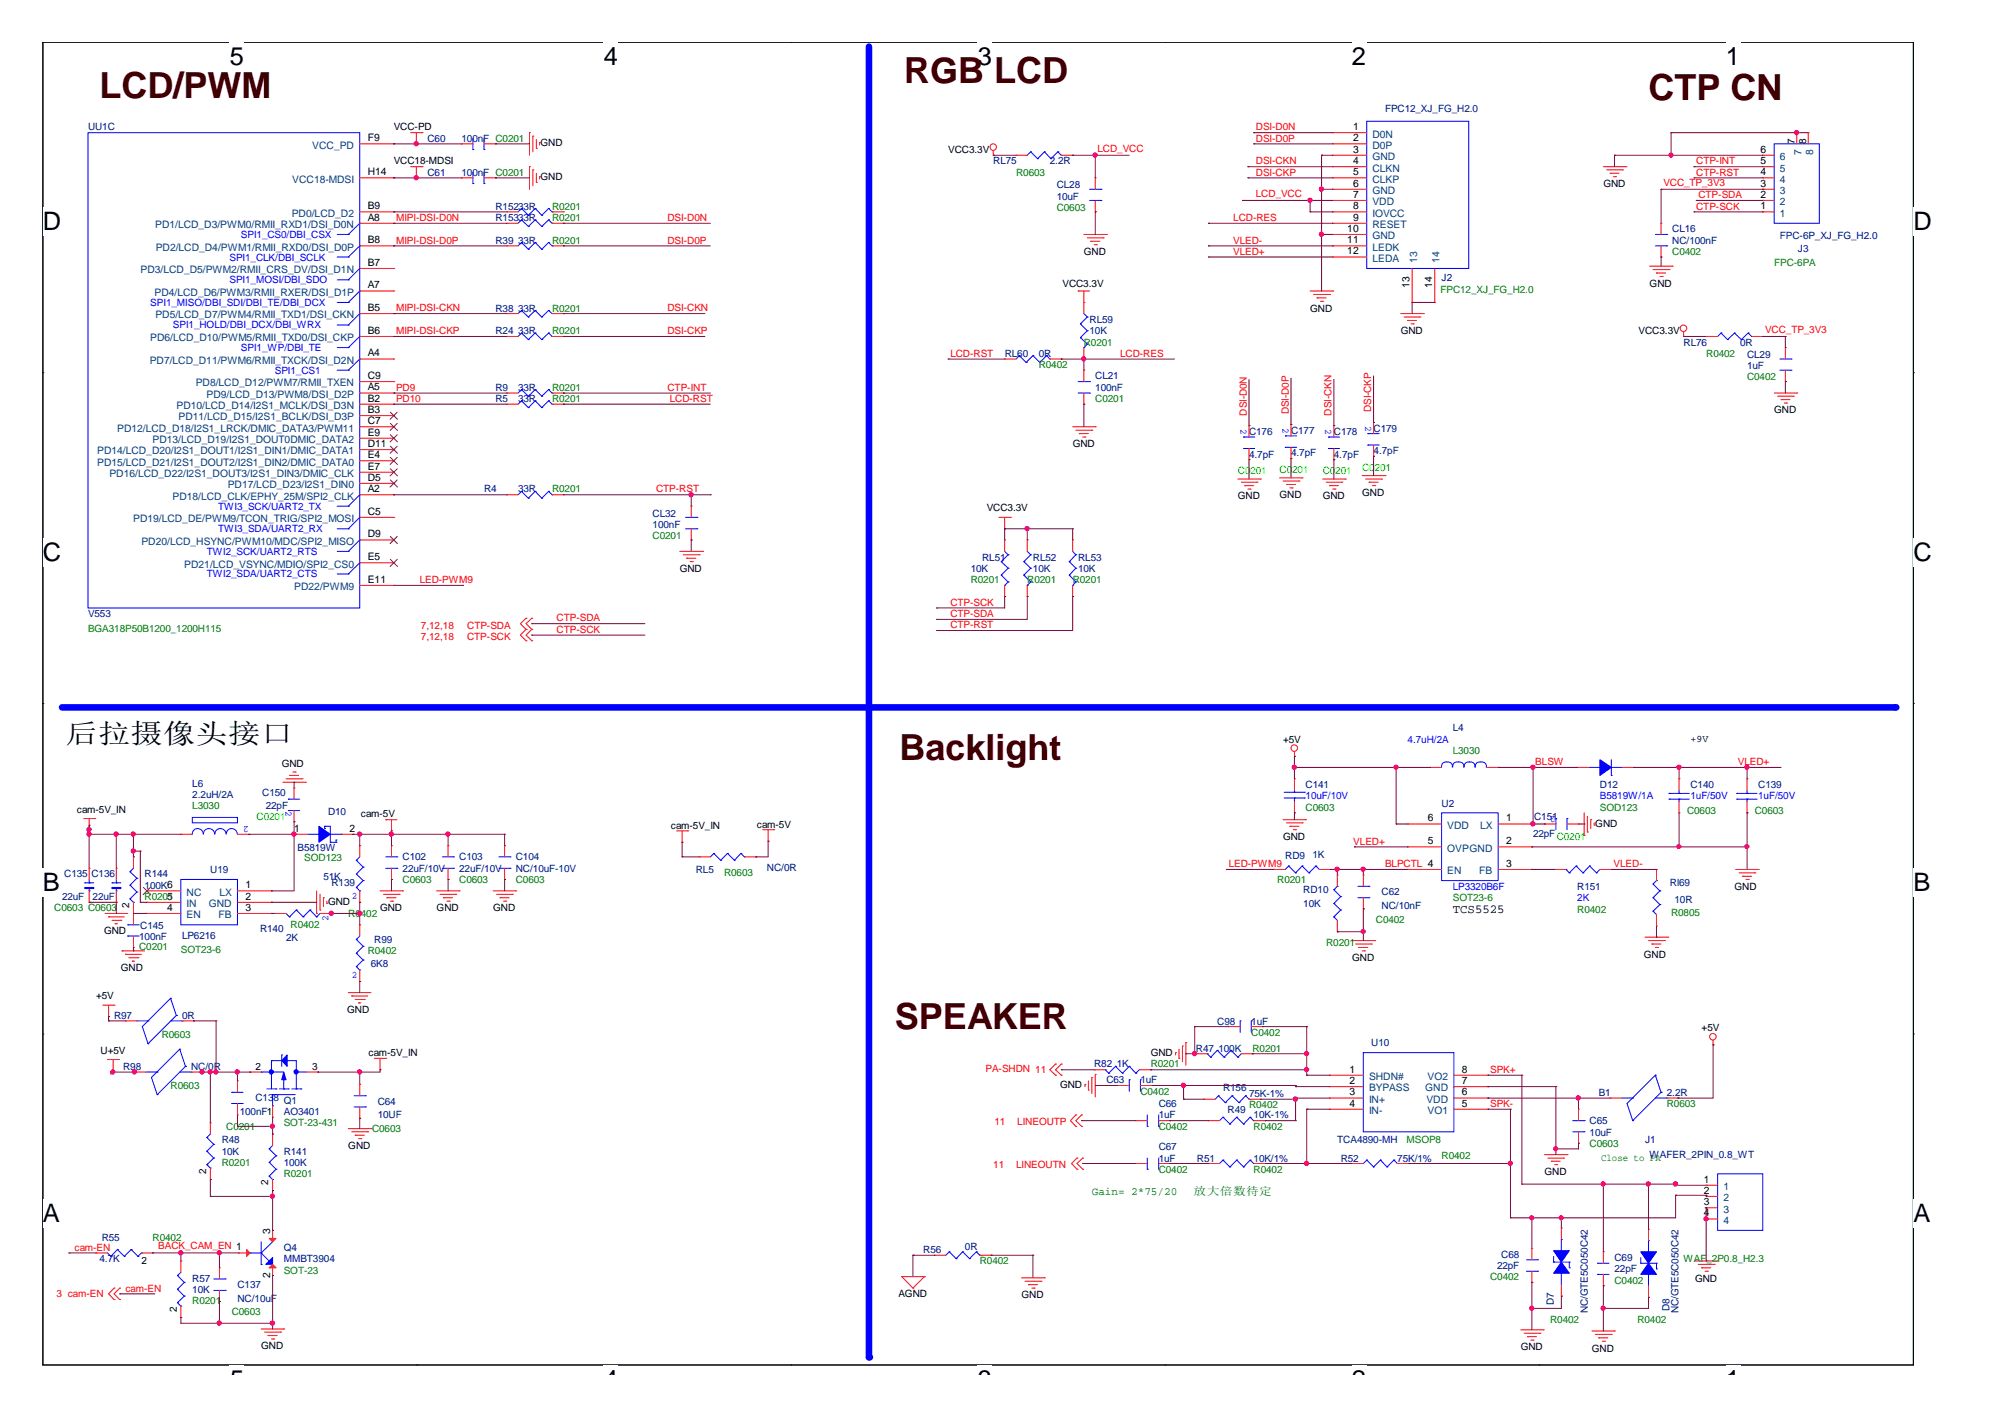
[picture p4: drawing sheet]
<svg xmlns="http://www.w3.org/2000/svg" width="297mm" height="210mm" viewBox="0 0 297 210" stroke-linecap="round" stroke-linejoin="round" font-family="sans-serif">
<defs><g id="words">
<g font-size="5.3" fill="#400000">
<text x="14.7" y="14.5">LCD/PWM</text>
<text x="133.9" y="12.3">RGB LCD</text>
<text x="244.2" y="14.8">CTP CN</text>
<text x="133.3" y="112.6">Backlight</text>
<text x="132.6" y="152.5">SPEAKER</text>
</g>
<text font-size="4" x="9.7" y="110">后拉摄像头接口</text>
<g font-size="3.8">
<text x="34" y="9.6">5</text>
<text x="89.5" y="9.6">4</text>
<text x="144.9" y="9.6">3</text>
<text x="200.3" y="9.6">2</text>
<text x="255.7" y="9.6">1</text>
<text x="6.3" y="34.1">D</text>
<text x="283.5" y="34.1">D</text>
<text x="6.3" y="83.1">C</text>
<text x="283.5" y="83.1">C</text>
<text x="6.3" y="132.1">B</text>
<text x="283.5" y="132.1">B</text>
<text x="6.3" y="181">A</text>
<text x="283.5" y="181">A</text>
<text x="34" y="205.6">5</text>
<text x="89.5" y="205.6">4</text>
<text x="144.9" y="205.6">3</text>
<text x="200.3" y="205.6">2</text>
<text x="255.7" y="205.6">1</text>
</g>
<text font-size="1.8" x="215.2" y="135.3">TCS5525</text>
<g font-size="1.7" fill="#008000">
<text x="161.8" y="177.1">Gain= 2*75/20</text>
<text x="176.8" y="177.1">放大倍数待定</text>
</g>
<g font-size="1.5" fill="#000080">
<text x="205.2" y="16.7">FPC12_XJ_FG_H2.0</text>
<text x="13" y="19.3">UU1C</text>
<text x="63.3" y="21">C60</text>
<text x="68.4" y="21">100nF C0201</text>
<text x="63.3" y="26">C61</text>
<text x="68.4" y="26">100nF C0201</text>
<text x="147.2" y="24.4">RL75</text>
<text x="155.5" y="24.4">2.2R</text>
<text x="156.5" y="27.9">CL28</text>
<text x="156.5" y="29.6">10uF</text>
<text x="73.4" y="32.7">R15333R</text>
<text x="73.4" y="31">R15233R</text>
<text x="247.7" y="34.4">CL16</text>
<text x="263.7" y="35.4">FPC-6P_XJ_FG_H2.0</text>
<text x="73.4" y="36.1">R39</text>
<text x="76.8" y="36.1">33R</text>
<text x="213.6" y="41.6">J2</text>
<text x="247.7" y="36.1">NC/100nF</text>
<text x="266.4" y="37.3">J3</text>
<text x="73.4" y="46.2">R38</text>
<text x="76.8" y="46.2">33R</text>
<text x="161.4" y="47.8">RL59</text>
<text x="73.4" y="49.5">R24</text>
<text x="76.8" y="49.5">33R</text>
<text x="148.8" y="52.8">RL60</text>
<text x="153.9" y="52.8">0R</text>
<text x="161.4" y="49.5">10K</text>
<text x="249.4" y="51.2">RL76</text>
<text x="257.8" y="51.2">0R</text>
<text x="258.8" y="53">CL29</text>
<text x="73.4" y="57.9">R9</text>
<text x="73.4" y="59.6">R5</text>
<text x="76.8" y="57.9">33R</text>
<text x="76.8" y="59.6">33R</text>
<text x="162.3" y="56.2">CL21</text>
<text x="162.3" y="57.9">100nF</text>
<text x="258.8" y="54.7">1uF</text>
<text x="185" y="64.4">C176</text>
<text x="191.3" y="64.2">C177</text>
<text x="197.6" y="64.4">C178</text>
<text x="203.5" y="63.9">C179</text>
<text x="185" y="67.8">4.7pF</text>
<text x="191.3" y="67.6">4.7pF</text>
<text x="197.6" y="67.8">4.7pF</text>
<text x="203.5" y="67.3">4.7pF</text>
<text x="71.7" y="73">R4</text>
<text x="76.8" y="73">33R</text>
<text x="96.7" y="76.5">CL32</text>
<text x="96.7" y="78.2">100nF</text>
<text x="145.5" y="83">RL51</text>
<text x="153" y="83">RL52</text>
<text x="159.7" y="83">RL53</text>
<text x="143.8" y="84.7">10K</text>
<text x="153" y="84.7">10K</text>
<text x="159.7" y="84.7">10K</text>
<text x="13" y="91.4">V553</text>
<text x="215.2" y="108.3">L4</text>
<text x="28.5" y="116.6">L6</text>
<text x="28.5" y="118.3">2.2uH/2A</text>
<text x="38.9" y="117.9">C150</text>
<text x="39.4" y="119.9">22pF</text>
<text x="193.4" y="116.7">C141</text>
<text x="213.6" y="119.6">U2</text>
<text x="237" y="116.7">D12</text>
<text x="250.4" y="116.7">C140</text>
<text x="260.5" y="116.7">C139</text>
<text x="48.6" y="120.7">D10</text>
<text x="227.1" y="123.9">22pF</text>
<text x="227.3" y="121.4">C151</text>
<text x="9.5" y="130">C135 C136</text>
<text x="21.4" y="130">R144</text>
<text x="21.4" y="131.6">100K6</text>
<text x="31.2" y="129.3">U19</text>
<text x="44.1" y="126.1">B5819W</text>
<text x="47.9" y="130.3">51K</text>
<text x="49.1" y="131.3">R139</text>
<text x="59.6" y="127.4">C102</text>
<text x="59.6" y="129.1">22uF/10V</text>
<text x="68" y="127.4">C103</text>
<text x="68" y="129.1">22uF/10V</text>
<text x="76.4" y="127.4">C104</text>
<text x="76.4" y="129.1">NC/10uF-10V</text>
<text x="103.1" y="129.3">RL5</text>
<text x="113.6" y="129">NC/0R</text>
<text x="190.4" y="127.3">RD9</text>
<text x="194.4" y="127.1">1K</text>
<text x="233.7" y="131.8">R151</text>
<text x="247.4" y="131.3">Rl69</text>
<text x="9.2" y="133.3">22uF</text>
<text x="13.7" y="133.3">22uF</text>
<text x="20.8" y="137.7">C145</text>
<text x="193.1" y="132.3">RD10</text>
<text x="193.1" y="134.3">10K</text>
<text x="204.7" y="132.6">C62</text>
<text x="204.7" y="134.7">NC/10nF</text>
<text x="248.1" y="133.8">10R</text>
<text x="20.6" y="139.2">100nF</text>
<text x="27" y="139">LP6216</text>
<text x="38.5" y="138">R140</text>
<text x="42.4" y="139.4">2K</text>
<text x="54.9" y="143.2">6K8</text>
<text x="55.5" y="139.7">R99</text>
<text x="16.9" y="150.9">R97</text>
<text x="27" y="150.9">0R</text>
<text x="177.2" y="155.8">R47</text>
<text x="180.3" y="151.8">C98</text>
<text x="180.5" y="155.8">100K</text>
<text x="185.4" y="151.8">1uF</text>
<text x="203.2" y="155">U10</text>
<text x="18.2" y="158.5">R98</text>
<text x="28.3" y="158.5">NC/0R</text>
<text x="162.1" y="158.1">R82</text>
<text x="163.9" y="160.5">C63</text>
<text x="165.4" y="158.1">1K</text>
<text x="169" y="160.5">1uF</text>
<text x="181.2" y="161.6">R156</text>
<text x="35.5" y="165.2">100nF1</text>
<text x="37.8" y="163.2">C138 Q1</text>
<text x="42" y="165.2">AO3401</text>
<text x="56" y="163.7">C64</text>
<text x="56" y="165.7">10UF</text>
<text x="171.7" y="164">C66</text>
<text x="171.7" y="165.7">1uF</text>
<text x="181.9" y="164.8">R49</text>
<text x="185" y="162.5">75K-1%</text>
<text x="185.7" y="165.7">10K-1%</text>
<text x="235.5" y="166.5">C65</text>
<text x="236.9" y="162.3">B1</text>
<text x="246.9" y="162.3">2.2R</text>
<text x="32.9" y="169.3">R48</text>
<text x="32.9" y="171">10K</text>
<text x="42" y="171">R141</text>
<text x="42" y="172.7">100K</text>
<text x="171.7" y="170.4">C67</text>
<text x="171.7" y="172.1">1uF</text>
<text x="177.3" y="172.1">R51</text>
<text x="185.7" y="172.1">10K/1%</text>
<text x="198.1" y="169.3">TCA4890-MH</text>
<text x="198.6" y="172.1">R52</text>
<text x="207" y="172.1">75K/1%</text>
<text x="235.5" y="168.2">10uF</text>
<text x="243.7" y="169.3">J1</text>
<text x="244.4" y="171.5">WAFER_2PIN_0.8_WT</text>
<text x="15.1" y="183.8">R55</text>
<text x="42" y="185.3">Q4</text>
<text x="136.8" y="185.6">R56</text>
<text x="143" y="185.1">0R</text>
<text x="14.7" y="187">4.7K</text>
<text x="28.5" y="189.8">R57</text>
<text x="28.5" y="191.5">10K</text>
<text x="35.2" y="190.8">C137</text>
<text x="42" y="187">MMBT3904</text>
<text x="221.8" y="188">22pF</text>
<text x="222.4" y="186.3">C68</text>
<text x="239.2" y="186.8">C69</text>
<text x="239.2" y="188.5">22pF</text>
<text x="35.2" y="192.8">NC/10uF</text>
<text x="230.2" y="193.3" transform="rotate(-90 230.2 193.3)">D7</text>
<text x="235.2" y="194.5" transform="rotate(-90 235.2 194.5)">NC/GTE5C050C42</text>
<text x="247.3" y="194.2" transform="rotate(-90 247.3 194.2)">D8</text>
<text x="248.7" y="194.5" transform="rotate(-90 248.7 194.5)">NC/GTE5C050C42</text>
</g>
<g font-size="1.5" fill="#004080">
<text x="46.3" y="22">VCC_PD</text>
<text x="203.3" y="23.7">GND</text>
<text x="203.3" y="22">D0P</text>
<text x="203.3" y="20.4">D0N</text>
<text x="263.7" y="23.7">6</text>
<text x="266.9" y="23" transform="rotate(-90 266.9 23)">7</text>
<text x="268.6" y="23" transform="rotate(-90 268.6 23)">8</text>
<text x="43.3" y="27.1">VCC18-MDSI</text>
<text x="203.3" y="28.8">GND</text>
<text x="203.3" y="27.1">CLKP</text>
<text x="203.3" y="25.4">CLKN</text>
<text x="263.7" y="28.8">3</text>
<text x="263.7" y="27.1">4</text>
<text x="263.7" y="25.4">5</text>
<text x="23" y="33.8">PD1/LCD_D3/PWM0/RMII_RXD1/DSI_D0N</text>
<text x="43.2" y="32.1">PD0/LCD_D2</text>
<text x="203.3" y="35.4">GND</text>
<text x="203.3" y="33.8">RESET</text>
<text x="203.3" y="32.1">IOVCC</text>
<text x="203.3" y="30.4">VDD</text>
<text x="263.7" y="32.1">1</text>
<text x="263.7" y="30.4">2</text>
<text x="20.8" y="40.5">PD3/LCD_D5/PWM2/RMII_CRS_DV/DSI_D1N</text>
<text x="23.1" y="37.1">PD2/LCD_D4/PWM1/RMII_RXD0/DSI_D0P</text>
<text x="203.3" y="37.1">LEDK</text>
<text x="203.3" y="38.8">LEDA</text>
<text x="209.9" y="38.9" transform="rotate(-90 209.9 38.9)">13</text>
<text x="213.3" y="38.9" transform="rotate(-90 213.3 38.9)">14</text>
<text x="22.9" y="43.8">PD4/LCD_D6/PWM3/RMII_RXER/DSI_D1P</text>
<text x="23" y="47.2">PD5/LCD_D7/PWM4/RMII_TXD1/DSI_CKN</text>
<text x="22.2" y="53.9">PD7/LCD_D11/PWM6/RMII_TXCK/DSI_D2N</text>
<text x="22.3" y="50.6">PD6/LCD_D10/PWM5/RMII_TXD0/DSI_CKP</text>
<text x="29" y="57.2">PD8/LCD_D12/PWM7/RMII_TXEN</text>
<text x="30.6" y="58.9">PD9/LCD_D13/PWM8/DSI_D2P</text>
<text x="17.4" y="63.9">PD12/LCD_D18/I2S1_LRCK/DMIC_DATA3/PWM11</text>
<text x="22.6" y="65.6">PD13/LCD_D19/I2S1_DOUT0DMIC_DATA2</text>
<text x="26.2" y="60.6">PD10/LCD_D14/I2S1_MCLK/DSI_D3N</text>
<text x="26.5" y="62.3">PD11/LCD_D15/I2S1_BCLK/DSI_D3P</text>
<text x="14.4" y="67.3">PD14/LCD_D20/I2S1_DOUT1/I2S1_DIN1/DMIC_DATA1</text>
<text x="14.4" y="69">PD15/LCD_D21/I2S1_DOUT2/I2S1_DIN2/DMIC_DATA0</text>
<text x="16.2" y="70.7">PD16/LCD_D22/I2S1_DOUT3/I2S1_DIN3/DMIC_CLK</text>
<text x="19.7" y="77.4">PD19/LCD_DE/PWM9/TCON_TRIG/SPI2_MOSI</text>
<text x="25.6" y="74">PD18/LCD_CLK/EPHY_25M/SPI2_CLK</text>
<text x="33.7" y="72.3">PD17/LCD_D23/I2S1_DIN0</text>
<text x="21" y="80.7">PD20/LCD_HSYNC/PWM10/MDC/SPI2_MISO</text>
<text x="27.3" y="84.1">PD21/LCD_VSYNC/MDIO/SPI2_CS0</text>
<text x="43.6" y="87.4">PD22/PWM9</text>
<text x="214.4" y="122.8">VDD</text>
<text x="219.3" y="122.8">LX</text>
<text x="214.4" y="129.5">EN</text>
<text x="214.4" y="126.2">OVPGND</text>
<text x="219.2" y="129.5">FB</text>
<text x="27.6" y="132.7">NC</text>
<text x="27.6" y="134.4">IN</text>
<text x="27.6" y="136">EN</text>
<text x="30.9" y="134.4">GND</text>
<text x="32.4" y="136">FB</text>
<text x="32.5" y="132.7">LX</text>
<text x="202.8" y="160">SHDN#</text>
<text x="202.8" y="161.7">BYPASS</text>
<text x="211.2" y="161.7">GND</text>
<text x="211.5" y="160">VO2</text>
<text x="202.8" y="163.4">IN+</text>
<text x="202.8" y="165">IN-</text>
<text x="211.3" y="163.4">VDD</text>
<text x="211.5" y="165">VO1</text>
<text x="255.3" y="176.3">1</text>
<text x="255.3" y="177.9">2</text>
<text x="255.3" y="179.6">3</text>
<text x="255.3" y="181.3">4</text>
</g>
<g font-size="1.5">
<text x="54.5" y="20.9">F9</text>
<text x="58.3" y="19.3">VCC-PD</text>
<text x="80.1" y="21.7">GND</text>
<text x="140.5" y="22.7">VCC3.3V</text>
<text x="200.4" y="22.6">3</text>
<text x="200.4" y="20.9">2</text>
<text x="200.4" y="19.3">1</text>
<text x="260.8" y="22.6">6</text>
<text x="265.9" y="21.3" transform="rotate(-90 265.9 21.3)">7</text>
<text x="267.6" y="21.3" transform="rotate(-90 267.6 21.3)">8</text>
<text x="54.5" y="26">H14</text>
<text x="58.3" y="24.4">VCC18-MDSI</text>
<text x="80.1" y="26.7">GND</text>
<text x="200.4" y="29.3">7</text>
<text x="200.4" y="27.7">6</text>
<text x="200.4" y="26">5</text>
<text x="200.4" y="24.3">4</text>
<text x="237.5" y="27.7">GND</text>
<text x="260.8" y="29.3">2</text>
<text x="260.8" y="27.7">3</text>
<text x="260.8" y="26">4</text>
<text x="260.8" y="24.3">5</text>
<text x="54.5" y="31">B9</text>
<text x="54.5" y="32.7">A8</text>
<text x="199.6" y="34.3">10</text>
<text x="200.4" y="32.7">9</text>
<text x="200.4" y="31">8</text>
<text x="260.8" y="31">1</text>
<text x="54.5" y="36">B8</text>
<text x="54.5" y="39.4">B7</text>
<text x="160.6" y="37.8">GND</text>
<text x="199.6" y="36">11</text>
<text x="199.6" y="37.7">12</text>
<text x="54.5" y="42.7">A7</text>
<text x="54.5" y="46.1">B5</text>
<text x="157.4" y="42.5">VCC3.3V</text>
<text x="194.1" y="46.2">GND</text>
<text x="208.8" y="42.6" transform="rotate(-90 208.8 42.6)">13</text>
<text x="212.2" y="42.6" transform="rotate(-90 212.2 42.6)">14</text>
<text x="244.4" y="42.5">GND</text>
<text x="54.5" y="49.5">B6</text>
<text x="54.5" y="52.8">A4</text>
<text x="207.5" y="49.5">GND</text>
<text x="242.7" y="49.5">VCC3.3V</text>
<text x="54.5" y="56.1">C9</text>
<text x="54.5" y="57.8">A5</text>
<text x="54.5" y="59.5">B2</text>
<text x="54.5" y="61.2">B3</text>
<text x="54.5" y="62.8">C7</text>
<text x="54.5" y="64.5">E9</text>
<text x="262.8" y="61.2">GND</text>
<text x="54.5" y="66.2">D11</text>
<text x="54.5" y="67.9">E4</text>
<text x="54.5" y="69.6">E7</text>
<text x="54.5" y="71.2">D5</text>
<text x="158.9" y="66.3">GND</text>
<text x="54.5" y="72.9">A2</text>
<text x="54.5" y="76.3">C5</text>
<text x="146.2" y="75.7">VCC3.3V</text>
<text x="183.4" y="74">GND</text>
<text x="189.6" y="73.8">GND</text>
<text x="196" y="74">GND</text>
<text x="201.8" y="73.5">GND</text>
<text x="54.5" y="79.6">D9</text>
<text x="54.5" y="83">E5</text>
<text x="54.5" y="86.3">E11</text>
<text x="100.7" y="84.7">GND</text>
<text x="41.7" y="113.6">GND</text>
<text x="190.1" y="110">+5V</text>
<text x="250.4" y="109.9">+9V</text>
<text x="11.4" y="120.4">cam-5V_IN</text>
<text x="43.6" y="123.2">1</text>
<text x="51.8" y="123.2">2</text>
<text x="53.5" y="121.1">cam-5V</text>
<text x="99.4" y="122.8">cam-5V_IN</text>
<text x="112.1" y="122.6">cam-5V</text>
<text x="190.1" y="124.4">GND</text>
<text x="211.5" y="125.1">5</text>
<text x="211.5" y="121.7">6</text>
<text x="223.1" y="121.7">1</text>
<text x="223.1" y="125.1">2</text>
<text x="236.3" y="122.4">GND</text>
<text x="36.4" y="131.6">1</text>
<text x="223.1" y="128.4">3</text>
<text x="257" y="131.8">GND</text>
<text x="19.1" y="134.5" transform="rotate(-90 19.1 134.5)">2</text>
<text x="24.8" y="133.3">5</text>
<text x="24.8" y="134.9">4</text>
<text x="36.4" y="133.3">2</text>
<text x="36.4" y="134.9">3</text>
<text x="48.6" y="134">GND</text>
<text x="56.3" y="135">GND</text>
<text x="64.7" y="135">GND</text>
<text x="73.1" y="135">GND</text>
<text x="15.4" y="138.4">GND</text>
<text x="17.9" y="143.9">GND</text>
<text x="200.3" y="142.4">GND</text>
<text x="243.5" y="141.9">GND</text>
<text x="14.2" y="148.1">+5V</text>
<text x="51.4" y="150.1">GND</text>
<text x="252.1" y="152.8">+5V</text>
<text x="14.9" y="156.1">U+5V</text>
<text x="37.8" y="158.5">2</text>
<text x="46.2" y="158.5">3</text>
<text x="54.6" y="156.4">cam-5V_IN</text>
<text x="157.1" y="161.1">GND</text>
<text x="170.5" y="156.4">GND</text>
<text x="199.9" y="158.9">1</text>
<text x="199.9" y="160.6">2</text>
<text x="216.6" y="160.6">7</text>
<text x="216.6" y="158.9">8</text>
<text x="199.9" y="162.3">3</text>
<text x="199.9" y="163.9">4</text>
<text x="216.6" y="162.3">6</text>
<text x="216.6" y="163.9">5</text>
<text x="30.6" y="173.9" transform="rotate(-90 30.6 173.9)">2</text>
<text x="51.6" y="170.2">GND</text>
<text x="39.8" y="175.6" transform="rotate(-90 39.8 175.6)">2</text>
<text x="228.8" y="174">GND</text>
<text x="252.4" y="175.2">1</text>
<text x="252.4" y="176.8">2</text>
<text x="252.4" y="178.5">3</text>
<text x="40" y="182.8" transform="rotate(-90 40 182.8)">3</text>
<text x="252.4" y="180.2">4</text>
<text x="21" y="187.3">2</text>
<text x="40" y="189.3" transform="rotate(-90 40 189.3)">2</text>
<text x="251.1" y="189.8">GND</text>
<text x="26.2" y="194.3" transform="rotate(-90 26.2 194.3)">2</text>
<text x="133.1" y="192.2">AGND</text>
<text x="151.3" y="192.3">GND</text>
<text x="38.7" y="199.9">GND</text>
<text x="225.3" y="200">GND</text>
<text x="235.8" y="200.2">GND</text>
</g>
<g font-size="1.5" fill="#f00">
<text x="162.6" y="22.5">LCD_VCC</text>
<text x="186.1" y="21">DSI-D0P</text>
<text x="186.1" y="19.3">DSI-D0N</text>
<text x="186.1" y="24.4">DSI-CKN</text>
<text x="186.1" y="26">DSI-CKP</text>
<text x="186.1" y="29.1">LCD_VCC</text>
<text x="246.4" y="27.5">VCC_TP_3V3</text>
<text x="251.3" y="24.4">CTP-INT</text>
<text x="251.3" y="26">CTP-RST</text>
<text x="251.6" y="29.4">CTP-SDA</text>
<text x="58.7" y="32.7">MIPI-DSI-D0N</text>
<text x="98.9" y="32.7">DSI-D0N</text>
<text x="182.7" y="32.7">LCD-RES</text>
<text x="251.3" y="31">CTP-SCK</text>
<text x="58.7" y="36.1">MIPI-DSI-D0P</text>
<text x="98.9" y="36.1">DSI-D0P</text>
<text x="182.7" y="37.7">VLED+</text>
<text x="182.7" y="36.1">VLED-</text>
<text x="58.7" y="46.1">MIPI-DSI-CKN</text>
<text x="98.9" y="46.1">DSI-CKN</text>
<text x="58.7" y="49.5">MIPI-DSI-CKP</text>
<text x="98.9" y="49.5">DSI-CKP</text>
<text x="140.8" y="52.8">LCD-RST</text>
<text x="165.9" y="52.8">LCD-RES</text>
<text x="261.5" y="49.3">VCC_TP_3V3</text>
<text x="58.7" y="57.9">PD9</text>
<text x="58.7" y="59.5">PD10</text>
<text x="98.9" y="57.9">CTP-INT</text>
<text x="99.2" y="59.5">LCD-RST</text>
<text x="184.7" y="61.6" transform="rotate(-90 184.7 61.6)">DSI-D0N</text>
<text x="190.9" y="61.4" transform="rotate(-90 190.9 61.4)">DSI-D0P</text>
<text x="197.3" y="61.6" transform="rotate(-90 197.3 61.6)">DSI-CKN</text>
<text x="203.2" y="61.1" transform="rotate(-90 203.2 61.1)">DSI-CKP</text>
<text x="97.2" y="73">CTP-RST</text>
<text x="62.2" y="86.4">LED-PWM9</text>
<text x="140.8" y="89.7">CTP-SCK</text>
<text x="62.4" y="94.8">7,12,18</text>
<text x="62.4" y="93.1">7,12,18</text>
<text x="69.2" y="94.8">CTP-SCK</text>
<text x="69.2" y="93.1">CTP-SDA</text>
<text x="82.5" y="92">CTP-SDA</text>
<text x="82.5" y="93.7">CTP-SCK</text>
<text x="140.8" y="91.4">CTP-SDA</text>
<text x="140.8" y="93.1">CTP-RST</text>
<text x="227.5" y="113.3">BLSW</text>
<text x="257.5" y="113.3">VLED+</text>
<text x="200.5" y="125.1">VLED+</text>
<text x="182" y="128.5">LED-PWM9</text>
<text x="205.2" y="128.5">BLPCTL 4</text>
<text x="239.1" y="128.5">VLED-</text>
<text x="146" y="158.8">PA-SHDN 11</text>
<text x="220.8" y="158.9">SPK+</text>
<text x="147.3" y="166.7">11</text>
<text x="150.7" y="166.7">LINEOUTP</text>
<text x="220.8" y="164">SPK-</text>
<text x="147.2" y="173.1">11</text>
<text x="150.5" y="173.1">LINEOUTN</text>
<text x="11" y="185.3">cam-EN</text>
<text x="23.5" y="185.1">BACK_CAM_EN 1</text>
<text x="18.6" y="191.3">cam-EN</text>
<text x="8.4" y="192.2">3 cam-EN</text>
</g>
<g font-size="1.5" fill="#008000">
<text x="150.5" y="26">R0603</text>
<text x="81.8" y="32.7">R0201</text>
<text x="81.8" y="31">R0201</text>
<text x="156.5" y="31.2">C0603</text>
<text x="81.8" y="36.1">R0201</text>
<text x="247.7" y="37.8">C0402</text>
<text x="262.8" y="39.4">FPC-6PA</text>
<text x="81.8" y="46.2">R0201</text>
<text x="213.4" y="43.4">FPC12_XJ_FG_H2.0</text>
<text x="81.8" y="49.5">R0201</text>
<text x="160.6" y="51.2">R0201</text>
<text x="252.8" y="52.8">R0402</text>
<text x="81.8" y="57.9">R0201</text>
<text x="81.8" y="59.6">R0201</text>
<text x="153.9" y="54.5">R0402</text>
<text x="162.3" y="59.6">C0201</text>
<text x="258.8" y="56.4">C0402</text>
<text x="81.8" y="73">R0201</text>
<text x="96.7" y="79.9">C0201</text>
<text x="143.8" y="86.4">R0201</text>
<text x="152.2" y="86.4">R0201</text>
<text x="158.9" y="86.4">R0201</text>
<text x="13" y="93.6">BGA318P50B1200_1200H115</text>
<text x="215.2" y="111.7">L3030</text>
<text x="28.5" y="119.9">L3030</text>
<text x="193.4" y="120.1">C0603</text>
<text x="237" y="120.1">SOD123</text>
<text x="249.9" y="120.6">C0603</text>
<text x="260" y="120.6">C0603</text>
<text x="45.1" y="127.6">SOD123</text>
<text x="59.6" y="130.8">C0603</text>
<text x="68" y="130.8">C0603</text>
<text x="76.4" y="130.8">C0603</text>
<text x="107.3" y="129.8">R0603</text>
<text x="189.2" y="130.8">R0201</text>
<text x="8" y="135">C0603 C0603</text>
<text x="21.4" y="133.3">R0201</text>
<text x="43.1" y="137.5">R0402</text>
<text x="51.6" y="135.8">R0402</text>
<text x="203.8" y="136.7">C0402</text>
<text x="215.2" y="133.5">SOT23-6</text>
<text x="233.7" y="135.2">R0402</text>
<text x="247.6" y="135.7">R0805</text>
<text x="20.6" y="140.7">C0201</text>
<text x="26.8" y="141.2">SOT23-6</text>
<text x="54.5" y="141.4">R0402</text>
<text x="196.5" y="140.2">R0201</text>
<text x="24" y="153.8">R0603</text>
<text x="185.4" y="153.4">C0402</text>
<text x="185.5" y="155.8">R0201</text>
<text x="25.3" y="161.3">R0603</text>
<text x="170.5" y="158.1">R0201</text>
<text x="33.5" y="167.4">C0201</text>
<text x="42" y="166.8">SOT-23-431</text>
<text x="55.1" y="167.7">C0603</text>
<text x="169" y="162.2">C0402</text>
<text x="171.7" y="167.4">C0402</text>
<text x="185" y="164.2">R0402</text>
<text x="185.7" y="167.4">R0402</text>
<text x="246.9" y="164">R0603</text>
<text x="32.9" y="172.7">R0201</text>
<text x="171.7" y="173.7">C0402</text>
<text x="185.7" y="173.7">R0402</text>
<text x="208.4" y="169.3">MSOP8</text>
<text x="213.6" y="171.7">R0402</text>
<text x="235.5" y="169.9">C0603</text>
<text x="237.2" y="171.9">Close to PA</text>
<text x="42" y="174.4">R0201</text>
<text x="22.6" y="183.8">R0402</text>
<text x="42" y="188.7">SOT-23</text>
<text x="145.2" y="187.3">R0402</text>
<text x="220.8" y="189.7">C0402</text>
<text x="239.2" y="190.1">C0402</text>
<text x="249.4" y="187">WAF_2P0.8_H2.3</text>
<text x="28.5" y="193.2">R0201</text>
<text x="34.3" y="194.8">C0603</text>
<text x="229.7" y="196">R0402</text>
<text x="242.6" y="196">R0402</text>
</g>
<g font-size="1.5" fill="#00f">
<text x="35.7" y="35.2">SPI1_CS0/DBI_CSX</text>
<text x="34" y="42">SPI1_MOSI/DBI_SDO</text>
<text x="34" y="38.6">SPI1_CLK/DBI_SCLK</text>
<text x="22.3" y="45.3">SPI1_MISO/DBI_SDI/DBI_TE/DBI_DCX</text>
<text x="25.6" y="48.7">SPI1_HOLD/DBI_DCX/DBI_WRX</text>
<text x="35.7" y="52">SPI1_WP/DBI_TE</text>
<text x="40.7" y="55.4">SPI1_CS1</text>
<text x="183.8" y="63.6" transform="rotate(90 183.8 63.6)">2</text>
<text x="190" y="63.4" transform="rotate(90 190 63.4)">2</text>
<text x="196.3" y="63.6" transform="rotate(90 196.3 63.6)">2</text>
<text x="202.2" y="63" transform="rotate(90 202.2 63)">2</text>
<text x="32.3" y="75.5">TWI3_SCK/UART2_TX</text>
<text x="30.6" y="82.2">TWI2_SCK/UART2_RTS</text>
<text x="32.3" y="78.8">TWI3_SDA/UART2_RX</text>
<text x="30.6" y="85.5">TWI2_SDA/UART2_CTS</text>
<text x="208.5" y="110">4.7uH/2A</text>
<text x="193.4" y="118.4">10uF/10V</text>
<text x="237" y="118.4">B5819W/1A</text>
<text x="250.4" y="118.4">1uF/50V</text>
<text x="260.5" y="118.4">1uF/50V</text>
<text x="36.9" y="122.4" transform="rotate(-180 36.9 122.4)">2</text>
<text x="42.3" y="120.1" transform="rotate(90 42.3 120.1)">2</text>
<text x="230.5" y="120.8" transform="rotate(-180 230.5 120.8)">2</text>
<text x="215.2" y="131.8">LP3320B6F</text>
<text x="48.7" y="136.5" transform="rotate(-90 48.7 136.5)">2</text>
<text x="52.1" y="133.2">2</text>
<text x="233.7" y="133.5">2K</text>
<text x="52.1" y="144.9">2</text>
</g>
<g font-size="1.5" fill="#0f0">
<text x="183.4" y="70.3">C0201</text>
<text x="189.6" y="70.1">C0201</text>
<text x="196" y="70.3">C0201</text>
<text x="201.8" y="69.8">C0201</text>
<text x="38" y="121.4">C0201</text>
<text x="230.6" y="124.4">C0201</text>
</g>
</g></defs>
<path d="M6.3 6.2h277.2v196h-277.2z" fill="none" stroke="#000" stroke-width=".15"/>
<g fill="#fff">
<path d="M34 6.2h2.2v4.3h-2.2z"/>
<path d="M34 202.2h2.2v1.4h-2.2z"/>
</g>
<path d="M61.8 6.2h.1M61.8 202.2h.1" fill="none" stroke="#000" stroke-width=".15"/>
<g fill="#fff">
<path d="M89.5 6.2h2.1v4.3h-2.1z"/>
<path d="M89.5 202.2h2.1v1.4h-2.1z"/>
</g>
<path d="M117.2 6.2h.1M117.2 202.2h.1" fill="none" stroke="#000" stroke-width=".15"/>
<g fill="#fff">
<path d="M144.9 6.2h2.1v4.3h-2.1z"/>
<path d="M144.9 202.2h2.1v1.4h-2.1z"/>
</g>
<path d="M172.6 6.2h.1M172.6 202.2h.1" fill="none" stroke="#000" stroke-width=".15"/>
<g fill="#fff">
<path d="M200.3 6.2h2.1v4.3h-2.1z"/>
<path d="M200.3 202.2h2.1v1.4h-2.1z"/>
</g>
<path d="M228 6.2h.1M228 202.2h.1" fill="none" stroke="#000" stroke-width=".15"/>
<g fill="#fff">
<path d="M255.7 6.2h2.1v4.3h-2.1z"/>
<path d="M255.7 202.2h2.1v1.4h-2.1z"/>
<path d="M6.3 30.7h2.8v4.2h-2.8z"/>
<path d="M283.5 30.7h2.7v4.2h-2.7z"/>
<path d="M6.3 79.7h2.8v4.2h-2.8z"/>
<path d="M283.5 79.7h2.7v4.2h-2.7z"/>
</g>
<path d="M6.3 55.2h.1M283.5 55.2h.1" fill="none" stroke="#000" stroke-width=".15"/>
<g fill="#fff">
<path d="M6.3 128.7h2.6v4.2h-2.6z"/>
<path d="M283.5 128.7h2.5v4.2h-2.5z"/>
</g>
<path d="M6.3 104.2h.1M283.5 104.2h.1" fill="none" stroke="#000" stroke-width=".15"/>
<g fill="#fff">
<path d="M6.3 177.6h2.6v4.3h-2.6z"/>
<path d="M283.5 177.6h2.5v4.3h-2.5z"/>
</g>
<path d="M6.3 153.2h.1M283.5 153.2h.1" fill="none" stroke="#000" stroke-width=".15"/>
<path d="M128.7 6.9v194.2" fill="none" stroke="#00f" stroke-width=".97"/>
<circle cx="128.7" cy="201.1" r=".49" fill="#00f"/>
<path d="M9.2 104.8h271.6" fill="none" stroke="#00f" stroke-width=".97"/>
<circle cx="280.8" cy="104.8" r=".49" fill="#00f"/>
<g fill="none" stroke="#f00" stroke-width=".15">
<path d="M60.8 19.7h1.7M61.7 19.7v1.6M62.5 19.7h.1M78.4 19.7h.1M78.4 19.7v3.3M197.4 19.7h.1M197.4 19.7h5.1M266.2 19.7h.1M266.2 19.7v1.6M267.9 19.7h.1M267.9 19.7v1.6M53.3 33.1h5"/>
<path d="M53.3 21.3h5M53.3 31.4h5M53.3 36.4h5M53.3 39.8h5M53.3 26.3h5M58.3 21.3h.1M58.3 31.4h.1M58.3 33.1h.1M58.3 36.4h.1M58.3 39.8h.1M58.3 26.3h.1M60.8 24.7h1.7"/>
<path d="M61.7 21.3h.1M61.7 26.3h.1M61.7 24.7v1.6M62.5 24.7h.1M68.4 26.3h.1M68.4 21.3h.1M68.4 21.3h1.7M68.4 26.3h1.7M71.7 21.3h1.7M71.7 26.3h1.7M73.4 26.3h.1M73.4 21.3h.1"/>
<path d="M75.1 33.1h.1M75.1 36.4h.1M75.1 31.4h.1M75.1 33.1h1.7M75.1 31.4h1.7M75.1 36.4h1.7M78.4 24.7h.1M78.4 24.7v3.3M79 20.2h.1M79 25.2h.1M79 20.2v2.3M79 25.2v2.3"/>
<path d="M79.5 22h.1M79.5 27h.1M79.5 20.7v1.3M79.5 25.7v1.3M79.9 21.1h.1M79.9 26.2h.1M79.9 21.1v.4M79.9 26.2v.3M81.8 33.1h1.7M81.8 31.4h1.7M81.8 36.4h1.7M83.5 33.1h.1"/>
<path d="M83.5 36.4h.1M83.5 31.4h.1M147.2 23h.1M147.2 22.3v.7M150.5 23h.1M150.5 23h1.7M157.2 23h1.7M158.9 23h.1M160.6 34.7h3.3M161.1 35.2h2.3M161.6 35.7h.1M161.6 35.7h1.3"/>
<path d="M162.1 36.3h.3M162.3 31.4h.1M162.3 26.3h.1M162.3 26.3v1.7M162.3 29.7v1.7M162.4 36.3h.1M163.4 35.2h.1M163.9 34.7h.1M197.4 36.4h.1M197.4 34.7h.1M197.4 33.1h.1M197.4 31.4h.1"/>
<path d="M197.4 29.7h.1M197.4 28h.1M197.4 26.3h.1M197.4 24.7h.1M197.4 23h.1M197.4 21.3h.1M197.4 38.1h.1M197.4 24.7h5.1M197.4 34.7h5.1M197.4 23h5.1M197.4 33.1h5.1M197.4 21.3h5.1"/>
<path d="M197.4 31.4h5.1M197.4 36.4h5.1M197.4 26.3h5.1M197.4 29.7h5.1M197.4 28h5.1M197.4 38.1h5.1M209.2 39.8v5M212.6 39.8v5M237.5 24.7h3.4M238 25.2h2.4M238.5 25.7h.1M238.5 25.7h1.4"/>
<path d="M239 26.2h.4M239.4 26.2h.1M240.4 25.2h.1M240.9 24.7h.1M244.4 39.4h3.3M244.9 39.9h2.4M246.1 33.1h.1M246.1 38.1h.1M246.1 33.1v1.6M246.1 36.4v1.7M247.3 39.9h.1M247.7 39.4h.1"/>
<path d="M261.2 31.4h.1M261.2 29.7h.1M261.2 28h.1M261.2 26.3h.1M261.2 24.7h.1M261.2 23h.1M261.2 24.7h1.6M261.2 23h1.6M261.2 31.4h1.6M261.2 26.3h1.6M261.2 29.7h1.6M261.2 28h1.6"/>
<path d="M53.3 43.1h5M53.3 46.5h5M53.3 58.2h5M53.3 49.8h5M53.3 53.2h5M53.3 56.5h5M53.3 59.9h5M58.3 43.1h.1M58.3 46.5h.1M58.3 49.8h.1M58.3 53.2h.1M58.3 56.5h.1"/>
<path d="M58.3 58.2h.1M58.3 59.9h.1M75.1 58.2h.1M75.1 59.9h.1M75.1 46.5h.1M75.1 49.8h.1M75.1 46.5h1.7M75.1 58.2h1.7M75.1 49.8h1.7M75.1 59.9h1.7M81.8 46.5h1.7M81.8 58.2h1.7"/>
<path d="M81.8 49.8h1.7M81.8 59.9h1.7M83.5 58.2h.1M83.5 59.9h.1M83.5 46.5h.1M83.5 49.8h.1M148.8 53.2h.1M148.8 53.2h1.7M155.5 53.2h1.7M157.2 53.2h.1M159.7 43.1h.1M159.7 43.1h1.7"/>
<path d="M160.6 44.8h.1M160.6 53.2h.1M160.6 59.9h.1M160.6 54.8h.1M160.6 43.1v3.4M160.6 51.5v1.7M160.6 54.8v1.7M160.6 58.2v1.7M194.1 43.1h3.3M194.6 43.6h2.4M195.1 44.1h.1M195.1 44.1h1.4"/>
<path d="M195.6 44.6h.4M196 44.6h.1M197 43.6h.1M197.4 43.1h.1M207.5 46.5h3.4M208 47h2.4M208.5 47.5h.1M208.5 47.5h1.3M209 48h.4M209.2 44.8h.1M209.4 48h.1M210.4 47h.1"/>
<path d="M210.9 46.5h.1M212.6 44.8h.1M245.4 40.4h.1M245.4 40.4h1.4M245.9 41h.4M246.3 41h.1M249.4 49.8h.1M249.4 49.2v.6M252.8 49.8h.1M252.8 49.8h1.7M259.5 49.8h1.7M261.2 49.8h.1"/>
<path d="M262.8 58.2h3.4M263.4 58.7h2.3M263.9 59.2h.1M263.9 59.2h1.3M264.3 59.7h.4M264.5 56.5h.1M264.5 51.5h.1M264.5 51.5v1.7M264.5 54.8v1.7M264.7 59.7h.1M265.7 58.7h.1M266.2 58.2h.1"/>
<path d="M53.3 63.2h5M53.3 76.6h5M53.3 61.6h5M53.3 64.9h5M53.3 66.6h5M53.3 68.3h5M53.3 69.9h5M53.3 71.6h5M53.3 73.3h5M53.3 80h5M58.3 61.6h.1M58.3 63.2h.1"/>
<path d="M58.3 64.9h.1M58.3 66.6h.1M58.3 68.3h.1M58.3 69.9h.1M58.3 71.6h.1M58.3 73.3h.1M58.3 76.6h.1M58.3 80h.1M75.1 73.3h.1M75.1 73.3h1.7M81.8 73.3h1.7M83.5 73.3h.1"/>
<path d="M102.4 80h.1M102.4 75h.1M102.4 75v1.6M102.4 78.3v1.7M148 76.6h1.7M148.8 78.3h.1M148.8 80h.1M148.8 76.6v1.7M148.8 80v1.7M149.7 76.6h.1M152.2 80h.1M152.2 80v1.7"/>
<path d="M158.9 80h.1M158.9 63.2h3.4M158.9 80v1.7M159.4 63.7h2.4M159.9 64.2h.1M159.9 64.2h1.3M160.4 64.7h.3M160.7 64.7h.1M161.8 63.7h.1M162.3 63.2h.1M183.4 71h3.3M183.9 71.4h2.3"/>
<path d="M184.4 71.9h.1M184.4 71.9h1.3M184.9 72.4h.3M185 68.1h.1M185 63h.1M185 63v1.7M185 66.4v1.7M185.2 72.4h.1M186.2 71.4h.1M186.7 71h.1M189.6 70.8h3.3M190.1 71.3h2.3"/>
<path d="M190.6 71.8h.1M190.6 71.8h1.3M191.1 72.3h.3M191.3 67.9h.1M191.3 62.9h.1M191.3 62.9v1.7M191.3 66.3v1.6M191.4 72.3h.1M192.4 71.3h.1M192.9 70.8h.1M196 71h3.3M196.5 71.4h2.3"/>
<path d="M197 71.9h.1M197 71.9h1.3M197.4 72.4h.4M197.6 68.1h.1M197.6 63h.1M197.6 63v1.7M197.6 66.4v1.7M197.8 72.4h.1M198.8 71.4h.1M199.3 71h.1M201.8 70.5h3.4M202.3 71h2.4"/>
<path d="M202.8 71.4h.1M202.8 71.4h1.4M203.3 71.9h.4M203.5 67.6h.1M203.5 62.6h.1M203.5 62.6v1.6M203.5 65.9v1.7M203.7 71.9h.1M204.7 71h.1M205.2 70.5h.1M53.3 83.4h5M53.3 86.7h5"/>
<path d="M58.3 83.4h.1M58.3 86.7h.1M77.9 93.2h.1M77.9 94.9h.1M77.9 91.6h.1M77.9 93.2l-.8 .9 .8 .8M77.9 91.6l-.8 .8 .8 .8M78.8 93.2h.1M78.8 94.9h.1M78.8 91.6h.1M78.8 93.2l-.9 .9 .9 .8M78.8 91.6l-.9 .8 .9 .8"/>
<path d="M100.7 81.7h3.4M101.2 82.2h2.4M101.7 82.7h.1M101.7 82.7h1.4M102.2 83.2h.4M102.6 83.2h.1M103.6 82.2h.1M104.1 81.7h.1M148.8 88.4h.1M148.8 86.7v1.7M152.2 88.4h.1M152.2 86.7v1.7"/>
<path d="M158.9 88.4h.1M158.9 86.7v1.7M41.9 115.9h3.4M42.4 115.4h2.3M42.9 114.9h.1M42.9 114.9h1.3M43.4 114.4h.3M43.6 116.7h.1M43.6 116.7v1.7M43.7 114.4h.1M44.7 115.4h.1M45.3 115.9h.1"/>
<path d="M191.8 112h.1M191.8 115.4h.1M191.8 111.4v.6M191.8 115.4v1.7M191.8 118.7v1.7M211.9 113.7h.1M211.9 113.7h1.7M220.3 113.7h1.7M222 113.7h.1M233.7 113.7h.1M233.7 113.7h1.6M240.4 113.7h1.7"/>
<path d="M242.1 113.7h.1M248.8 115.4h.1M248.8 115.4v1.7M248.8 118.7v1.7M258.8 115.4h.1M258.8 115.4v1.7M258.8 118.7v1.7M12.4 121.3h1.7M13.2 122.9h.1M13.2 133.7h.1M13.2 128.6h.1M13.2 121.3v1.6"/>
<path d="M13.2 128.6v1.7M13.2 132v1.7M14.1 121.3h.1M15.6 135.3h.1M15.6 135.3h3.3M16.1 135.8h.1M16.1 135.8h2.3M16.6 136.3h1.3M17.1 136.8h.1M17.1 136.8h.3M17.2 133.7h.1M17.2 128.6h.1"/>
<path d="M17.2 128.6v1.7M17.2 132v1.7M17.9 136.3h.1M19.8 126.9h.1M19.8 135.3h.1M19.8 126.9v1.7M19.8 133.7v3.3M19.8 138.7v1.6M21.8 132h.1M21.8 133.7h.1M21.8 135.3h.1M21.8 132h5"/>
<path d="M21.8 135.3h5M21.8 133.7h5M26.8 123.6h.1M26.8 123.6h1.7M35.2 132h5M35.2 135.3h5M35.2 123.6h1.7M35.2 133.7h5M36.9 123.6h.1M40.2 132h.1M40.2 133.7h.1M40.2 135.3h.1"/>
<path d="M40.7 135.3h.1M40.7 135.3h1.7M43.6 121.7h.1M43.6 120.1v1.6M43.9 123.6h.1M43.9 123.6h1.7M46.9 135.3h.1M46.9 132v3.3M47.4 134.8h.1M47.4 132.5v2.3M47.4 135.3h1.7M47.9 133h.1"/>
<path d="M47.9 133v1.3M48.4 133.8h.1M48.4 133.5v.3M49.1 135.3h.1M50.6 123.6h1.7M52.3 123.6h.1M53.3 125.3h.1M53.3 133.7h.1M53.3 137h.1M53.3 125.3v1.6M53.3 132v1.7M53.3 137v1.7"/>
<path d="M56.3 132h3.3M56.8 132.5h2.3M57.1 121.4h.1M57.1 121.4h1.7M57.3 133h.1M57.3 133h1.4M57.8 133.5h.4M58 123.1h.1M58 130.3h.1M58 125.3h.1M58 121.4v1.7M58 125.3v1.6"/>
<path d="M58 128.6v1.7M58.2 133.5h.1M59.1 132.5h.1M59.6 132h.1M64.7 132h3.3M65.2 132.5h2.3M65.7 133h.1M65.7 133h1.4M66.2 133.5h.3M66.4 130.3h.1M66.4 125.3h.1M66.4 125.3v1.6"/>
<path d="M66.4 128.6v1.7M66.5 133.5h.1M67.5 132.5h.1M68 132h.1M73.1 132h3.3M73.6 132.5h2.3M74.1 133h.1M74.1 133h1.3M74.6 133.5h.3M74.8 130.3h.1M74.8 125.3h.1M74.8 125.3v1.6"/>
<path d="M74.8 128.6v1.7M74.9 133.5h.1M75.9 132.5h.1M76.4 132h.1M100.2 123.1h1.7M101 124.8h.1M101 123.1v1.7M101.9 123.1h.1M103.6 126.9h.1M103.6 126.9h1.6M110.3 126.9h1.7M112 126.9h.1"/>
<path d="M113 122.9h1.6M113.8 124.6h.1M113.8 122.9v1.7M114.6 122.9h.1M188.7 128.8h.1M188.7 128.8h1.7M190.1 121.4h3.3M190.6 121.9h2.3M191.1 122.4h.1M191.1 122.4h1.3M191.6 122.9h.3M191.8 120.4h.1"/>
<path d="M191.9 122.9h.1M192.9 121.9h.1M193.4 121.4h.1M195.5 128.8h1.6M197.1 128.8h.1M198.1 138h.1M198.1 129.6h.1M198.1 129.6v1.7M198.1 136.3v1.7M200.3 139.3h3.4M200.8 139.8h2.4M202 134.6h.1"/>
<path d="M202 129.6h.1M202 129.6v1.7M202 133v1.6M203.2 139.8h.1M203.7 139.3h.1M208.5 128.8h.1M208.5 125.4h.1M208.5 122.1h.1M208.5 128.8h5.1M208.5 122.1h5.1M208.5 125.4h5.1M222 128.8h4.9"/>
<path d="M222 122.1h4.9M222 125.4h4.9M226.9 122.1h.1M226.9 125.4h.1M226.9 128.8h.1M228.8 122.1h.1M228.8 122.1h1.7M230.3 128.8h.1M230.3 128.8h1.7M232.2 122.1h1.6M233.8 122.1h.1M234.7 123.8h.1"/>
<path d="M234.7 120.4v3.4M235.2 123.2h.1M235.2 120.9v2.3M235.7 121.4h.1M235.7 121.4v1.3M236.2 122.2h.1M236.2 121.9v.3M237 128.8h1.7M238.7 128.8h.1M243.7 138.8h3.4M244.2 139.3h2.4M244.7 139.8h.1"/>
<path d="M244.7 139.8h1.4M245.4 137.2h.1M245.4 128.8h.1M245.4 128.8v1.6M245.4 135.5v1.7M246.6 139.3h.1M247.1 138.8h.1M248.8 120.4h.1M257.1 128.8h3.4M257.6 129.3h2.4M258.1 129.8h.1M258.1 129.8h1.4"/>
<path d="M258.7 130.3h.3M258.8 120.4h.1M259 130.3h.1M260 129.3h.1M260.5 128.8h.1M15.2 148.9h1.7M15.9 156.9h1.7M16.1 150.6h.1M16.1 148.9v1.7M16.8 158.6h.1M16.8 156.9v1.7M16.9 148.9h.1"/>
<path d="M17.6 156.9h.1M18.1 140.9h.1M18.1 140.9h3.3M18.6 141.4h.1M18.6 151.2h.1M18.6 141.4h2.4M18.6 151.2h1.7M19.1 141.9h1.3M19.6 142.4h.1M19.6 142.4h.3M19.8 140.3h.1M19.9 158.8h.1"/>
<path d="M19.9 158.8h1.7M20.4 141.9h.1M27 151.2h1.7M28.3 158.8h1.7M28.7 151.2h.1M30 158.8h.1M37 158.8h.1M37 158.8h1.7M45.4 158.8h1.7M47.1 158.8h.1M51.6 147h.1M51.6 147h3.3"/>
<path d="M52.1 147.5h.1M52.1 147.5h2.4M52.6 148.1h1.4M53.1 148.6h.1M53.1 148.6h.4M53.3 145.4h.1M53.3 143.7v1.7M54 148.1h.1M55.5 156.8h1.6M56.3 158.5h.1M56.3 156.8v1.7M57.1 156.8h.1"/>
<path d="M156.4 159.3h.1M156.4 157.6h.1M156.4 157.6l-.9 .9 .9 .8M157.2 159.3h.1M157.2 157.6h.1M157.2 157.6l-.8 .9 .8 .8M161.8 159.6h.1M161.8 159.6v2.4M162.1 158.5h.1M162.1 158.5h1.6M162.3 159.1h.1M162.3 159.1v3.4"/>
<path d="M168.8 158.5h1.7M170.5 158.5h.1M174.2 155.9h.1M174.2 155.9v.4M174.7 156.8h.1M174.7 155.4v1.4M175.2 155h.1M175.2 155v2.3M175.7 154.4h.1M175.7 154.4v3.4M177.2 156.1h.1M177.2 156.1h1.7"/>
<path d="M182 152.1h.1M182 152.1h1.7M183.9 156.1h1.6M185.4 152.1h1.7M185.5 156.1h.1M187.1 152.1h.1M197 159.3h.1M197 159.3h5M201.3 140.3h.1M201.3 140.3h1.3M201.8 140.9h.3M202.1 140.9h.1"/>
<path d="M215.4 159.3h5M220.4 159.3h.1M245.2 140.3h.4M245.6 140.3h.1M253.8 154.8h.1M253.8 154.1v.7M31.2 166.3h.1M31.2 174.7h.1M31.2 166.3v1.7M31.2 173v1.7M35.2 165.2h.1M35.2 160.1h.1"/>
<path d="M35.2 160.1v1.7M35.2 163.5v1.7M40.4 165.5h.1M40.4 168h.1M40.4 176.4h.1M40.4 163.8v1.7M40.4 168v1.7M40.4 174.7v1.7M51.6 167.2h3.3M52.1 167.7h2.4M52.6 168.2h.1M52.6 168.2h1.4"/>
<path d="M53.1 168.7h.4M53.3 165.7h.1M53.3 160.6h.1M53.3 160.6v1.7M53.3 164v1.7M53.5 168.7h.1M54.5 167.7h.1M54.9 167.2h.1M159.4 165.2h.1M159.4 166.8h.1M159.4 165.2l-.8 .8 .8 .8M159.6 171.5h.1"/>
<path d="M159.6 173.2h.1M159.6 171.5l-.9 .9 .9 .8M160.2 165.2h.1M160.2 166.8h.1M160.2 165.2l-.8 .8 .8 .8M160.4 171.5h.1M160.4 173.2h.1M160.4 171.5l-.8 .9 .8 .8M160.7 160.6h.1M160.7 160.6v.4M161.2 161.5h.1M161.2 160.1v1.4"/>
<path d="M165.6 160.8h.1M165.6 160.8h1.7M168.3 172.4h.1M168.3 166h.1M168.3 172.4h1.7M168.3 166h1.7M169 160.8h1.6M170.6 160.8h.1M171.7 172.4h1.6M171.7 166h1.6M173.3 172.4h.1M173.3 166h.1"/>
<path d="M178.4 162.8h.1M178.4 162.8h1.6M179 172.4h.1M179 166h.1M179 172.4h1.7M179 166h1.7M185 162.8h1.7M185.7 172.4h1.7M185.7 166h1.7M186.7 162.8h.1M187.4 172.4h.1M187.4 166h.1"/>
<path d="M197 161h.1M197 162.7h.1M197 164.3h.1M197 162.7h5M197 161h5M197 164.3h5M200.3 172.4h.1M200.3 172.4h1.7M207 172.4h1.7M208.7 172.4h.1M215.4 162.7h5M215.4 161h5"/>
<path d="M215.4 164.3h5M220.4 164.3h.1M220.4 162.7h.1M220.4 161h.1M228.8 171h3.4M229.3 171.5h2.3M229.8 172h.1M229.8 172h1.3M230.3 172.5h.3M230.6 172.5h.1M231.6 171.5h.1M232.2 171h.1"/>
<path d="M233.8 169.3h.1M233.8 164.3h.1M233.8 164.3v1.7M233.8 167.7v1.6M238.5 162.7h.1M238.5 162.7h1.7M246.9 162.7h1.7M248.6 162.7h.1M252.8 175.6h.1M252.8 177.2h.1M252.8 178.9h.1M252.8 175.6h1.7"/>
<path d="M252.8 177.2h1.7M252.8 178.9h1.7M14.2 185.6h.1M14.2 185.6h1.7M16.9 192.5h.1M16.9 190.8h.1M16.9 190.8l-.8 .9 .8 .8M17.7 192.5h.1M17.7 190.8h.1M17.7 190.8l-.8 .9 .8 .8M21 185.6h1.6M22.6 185.6h.1"/>
<path d="M26.8 186.8h.1M26.8 195.2h.1M26.8 186.8v1.7M26.8 193.5v1.7M32.5 192.8h.1M32.5 187.8h.1M32.5 187.8v1.7M32.5 191.1v1.7M35.3 185.6h.1M35.3 185.6h1.7M38.7 196.9h3.3M39.2 197.3h2.4"/>
<path d="M39.7 197.8h.1M39.7 197.8h1.4M40.2 198.3h.4M40.4 182.3h.1M40.4 188.9h.1M40.4 182.3v1.7M40.4 187.3v1.6M40.6 198.3h.1M41.6 197.3h.1M42 196.9h.1M133.6 189.1h.1M133.6 189.1h3.3"/>
<path d="M133.6 189.1l1.7 1.7M135.3 190.8h.1M136.9 189.1h.1M136.9 189.1l-1.6 1.7M138.4 185.9h.1M138.4 185.9h1.7M145.2 185.9h1.6M146.8 185.9h.1M151.3 189.3h3.4M151.8 189.8h2.4M152.4 190.3h.1M152.4 190.3h1.3"/>
<path d="M152.9 190.8h.3M153.2 190.8h.1M154.2 189.8h.1M154.7 189.3h.1M225.3 197h3.3M225.8 197.5h2.3M226.3 198h.1M226.3 198h1.3M226.8 198.5h.3M226.9 184.9h.1M226.9 190h.1M226.9 184.9v1.7"/>
<path d="M226.9 188.3v1.7M227.1 198.5h.1M228.1 197.5h.1M228.6 197h.1M231.3 192h.1M231.3 181.9h.1M231.3 181.9v1.7M231.3 190.3v1.7M235.8 197.2h3.4M236.3 197.7h2.4M236.9 198.2h.1M236.9 198.2h1.3"/>
<path d="M237.4 198.7h.3M237.5 185.4h.1M237.5 190.5h.1M237.5 185.4v1.7M237.5 188.8v1.7M237.7 198.7h.1M238.7 197.7h.1M239.2 197.2h.1M244.2 192.2h.1M244.2 182.1h.1M244.2 182.1v1.7M244.2 190.5v1.7"/>
<path d="M251.1 186.8h3.4M251.6 187.3h2.4M252.1 187.8h.1M252.1 187.8h1.3M252.6 188.3h.3M252.8 180.6h.1M252.8 180.6h1.7M252.9 188.3h.1M254 187.3h.1M254.5 186.8h.1"/>
<circle cx="147.1" cy="21.8" r=".48"/>
<circle cx="249.4" cy="48.6" r=".49"/>
<circle cx="191.7" cy="110.8" r=".49"/>
<circle cx="253.8" cy="153.6" r=".49"/>
</g>
<g fill="none" stroke="#00f" stroke-width=".15">
<path d="M13 19.7h40.3v70.4h-40.3zM202.5 18h15.1v21.8h-15.1zM50 34.7h1.6M50 38.1h1.6M51.6 34.7h.1M51.6 38.1h.1M53.3 33.1h.1M53.3 36.4h.1M53.3 39.8h.1M53.3 33.1l-1.7 1.6M53.3 36.4l-1.7 1.7M53.3 39.8l-1.7 1.7"/>
<path d="M70.1 27.2h.1M70.1 22.2h.1M70.1 20.5v1.7M70.1 25.5v1.7M71.7 27.2h.1M71.7 22.2h.1M71.7 20.5v1.7M71.7 25.5v1.7M77.3 32.6h.1M77.3 35.9h.1M77.3 30.9h.1M77.3 32.6l-.5 .5"/>
<path d="M77.3 32.6l1 .9M77.3 35.9l-.5 .5M77.3 35.9l1 1M77.3 30.9l-.5 .5M77.3 30.9l1 1M78.3 33.5h.1M78.3 36.9h.1M78.3 31.9h.1M79.3 32.6h.1M79.3 35.9h.1M79.3 30.9h.1M79.3 32.6l-1 .9"/>
<path d="M79.3 32.6l1 .9M79.3 35.9l-1 1M79.3 35.9l1 1M79.3 30.9l-1 1M79.3 30.9l1 1M80.3 33.5h.1M80.3 36.9h.1M80.3 31.9h.1M81.3 32.6h.1M81.3 35.9h.1M81.3 30.9h.1M81.3 32.6l-1 .9"/>
<path d="M81.3 32.6l.5 .5M81.3 35.9l-1 1M81.3 35.9l.5 .5M81.3 30.9l-1 1M81.3 30.9l.5 .5M81.8 33.1h.1M81.8 36.4h.1M81.8 31.4h.1M152.7 22.5h.1M152.7 22.5l-.5 .5M152.7 22.5l1 1M153.7 23.5h.1"/>
<path d="M154.7 22.5h.1M154.7 22.5l-1 1M154.7 22.5l1 1M155.7 23.5h.1M156.7 22.5h.1M156.7 22.5l-1 1M156.7 22.5l.5 .5M157.2 23h.1M161.4 29.7h1.7M161.4 28h1.7M163.1 29.7h.1M163.1 28h.1"/>
<path d="M245.2 34.7h1.7M245.2 36.4h1.7M246.9 34.7h.1M246.9 36.4h.1M262.8 21.3h6.7v11.8h-6.7zM50 41.5h1.6M50 44.8h1.6M50 48.1h1.6M50 51.5h1.6M50 54.8h1.6M51.6 41.5h.1M51.6 44.8h.1"/>
<path d="M51.6 48.1h.1M51.6 51.5h.1M51.6 54.8h.1M53.3 43.1h.1M53.3 46.5h.1M53.3 49.8h.1M53.3 53.2h.1M53.3 43.1l-1.7 1.7M53.3 46.5l-1.7 1.6M53.3 49.8l-1.7 1.7M53.3 53.2l-1.7 1.6M77.3 57.7h.1"/>
<path d="M77.3 59.4h.1M77.3 46h.1M77.3 49.3h.1M77.3 49.3l-.5 .5M77.3 59.4l1 1M77.3 57.7l-.5 .5M77.3 57.7l1 1M77.3 59.4l-.5 .5M77.3 46l-.5 .5M77.3 46l1 1M77.3 49.3l1 1M78.3 58.7h.1"/>
<path d="M78.3 47h.1M78.3 50.3h.1M79.3 57.7h.1M79.3 59.4h.1M79.3 46h.1M79.3 49.3h.1M79.3 57.7l-1 1M79.3 57.7l1 1M79.3 59.4l-1 1M79.3 59.4l1 1M79.3 46l-1 1M79.3 46l1 1"/>
<path d="M79.3 49.3l-1 1M79.3 49.3l1 1M80.3 58.7h.1M80.3 47h.1M80.3 50.3h.1M81.3 57.7h.1M81.3 59.4h.1M81.3 46h.1M81.3 49.3h.1M81.3 59.4l.5 .5M81.3 57.7l-1 1M81.3 57.7l.5 .5"/>
<path d="M81.3 59.4l-1 1M81.3 46l-1 1M81.3 46l.5 .5M81.3 49.3l-1 1M81.3 49.3l.5 .5M81.8 58.2h.1M81.8 59.9h.1M81.8 46.5h.1M81.8 49.8h.1M151 52.7h.1M151 52.7l-.5 .5M151 52.7l1 1"/>
<path d="M152 53.7h.1M153 52.7h.1M153 52.7l-1 1M153 52.7l1.1 1M154.1 53.7h.1M155.1 52.7h.1M155.1 52.7l-1 1M155.1 52.7l.4 .5M155.5 53.2h.1M159.7 58.2h1.7M159.7 56.5h1.7M160.1 48h.1"/>
<path d="M160.1 50h.1M160.1 48l1 1M160.1 50l1 1M160.6 51.5h.1M160.6 46.5l.5 .5M161.1 47h.1M161.1 49h.1M161.1 51h.1M161.1 47l-1 1M161.1 49l-1 1M161.1 51l-.5 .5M161.4 58.2h.1"/>
<path d="M161.4 56.5h.1M255 49.3h.1M255 49.3l-.5 .5M255 49.3l.9 1M255.9 50.3h.1M257 49.3h.1M257 49.3l-1.1 1M257 49.3l1 1M258 50.3h.1M259 49.3h.1M259 49.3l-1 1M259 49.3l.5 .5"/>
<path d="M259.5 49.8h.1M263.7 54.8h1.6M263.7 53.2h1.6M265.3 54.8h.1M265.3 53.2h.1M50 75h1.6M50 78.3h1.6M51.6 75h.1M51.6 78.3h.1M53.3 73.3h.1M53.3 76.6h.1M53.3 80h.1"/>
<path d="M53.3 73.3l-1.7 1.7M53.3 76.6l-1.7 1.7M53.3 80l-1.7 1.7M77.3 72.8h.1M77.3 72.8l-.5 .5M77.3 72.8l1 1M78.3 60.4h.1M78.3 73.8h.1M79.3 72.8h.1M79.3 72.8l-1 1M79.3 72.8l1 1M80.3 60.4h.1"/>
<path d="M80.3 73.8h.1M81.3 72.8h.1M81.3 72.8l-1 1M81.3 72.8l.5 .5M81.8 73.3h.1M101.6 78.3h1.7M101.6 76.6h1.7M103.3 78.3h.1M103.3 76.6h.1M184.2 66.4h.1M184.2 64.7h.1M184.2 66.4h1.7"/>
<path d="M184.2 64.7h1.7M190.4 66.3h.1M190.4 64.6h.1M190.4 66.3h1.7M190.4 64.6h1.7M196.8 66.4h.1M196.8 64.7h.1M196.8 66.4h1.7M196.8 64.7h1.7M202.6 65.9h.1M202.6 64.2h.1M202.6 65.9h1.7"/>
<path d="M202.6 64.2h1.7M50 81.7h1.6M50 85h1.6M51.6 81.7h.1M51.6 85h.1M53.3 83.4h.1M53.3 83.4l-1.7 1.6M148.3 83.2h.1M148.3 85.2h.1M148.3 83.2l1.1 1M148.3 85.2l1.1 1M148.8 86.7h.1"/>
<path d="M148.8 81.7l.6 .5M149.4 82.2h.1M149.4 84.2h.1M149.4 86.2h.1M149.4 82.2l-1.1 1M149.4 84.2l-1.1 1M149.4 86.2l-.6 .5M151.7 83.2h.1M151.7 85.2h.1M151.7 83.2l1 1M151.7 85.2l1 1M152.2 86.7h.1"/>
<path d="M152.2 81.7l.5 .5M152.7 82.2h.1M152.7 84.2h.1M152.7 86.2h.1M152.7 82.2l-1 1M152.7 84.2l-1 1M152.7 86.2l-.5 .5M158.4 83.2h.1M158.4 85.2h.1M158.4 83.2l1 1M158.4 85.2l1 1M158.9 86.7h.1"/>
<path d="M158.9 81.7l.5 .5M159.4 82.2h.1M159.4 84.2h.1M159.4 86.2h.1M159.4 82.2l-1 1M159.4 84.2l-1 1M159.4 86.2l-.5 .5M42.7 118.4h.1M42.7 118.4h1.7M190.2 118.2h3.1M190.2 117.4h3.1M191.8 117.4h.1"/>
<path d="M191.8 118.2h.1M191.8 117.1v.3M191.8 118.2v.5M193.3 118.2h.1M193.3 117.4h.1M213.6 113.6a.79 .79 0 0 1 1.2-.7 .56 .56 0 0 1 .3 .7M215.2 113.6a.73 .73 0 0 1 1-.7 .59 .59 0 0 1 .6 .7M216.9 113.6a.73 .73 0 0 1 1-.7 .58 .58 0 0 1 .6 .7M218.6 113.6a.73 .73 0 0 1 .9-.7 .59 .59 0 0 1 .7 .7M235.3 113.7h1.7M237 113.7h.1M238.7 114.9h.1"/>
<path d="M238.7 112.5v2.4M238.7 113.7h1.7M240.4 113.7h.1M247.3 117.5h.1M247.3 118.4h.1M247.3 118.4h3M247.3 117.5h3M248.8 118.4h.1M248.8 117.5h.1M248.8 117.1v.4M248.8 118.4v.3M257.3 117.5h.1"/>
<path d="M257.3 118.4h.1M257.3 118.4h3M257.3 117.5h3M258.8 118.4h.1M258.8 117.5h.1M258.8 117.1v.4M258.8 118.4v.3M12.6 130.8h.1M12.6 130.8h1.3M13.2 130.8h.1M13.2 132h.1M13.2 130.3v.5"/>
<path d="M13.2 131.6v.4M16.6 130.8h.1M16.6 130.8h1.3M17.2 130.8h.1M17.2 132h.1M17.2 130.3v.5M17.2 131.6v.4M18.9 138.7h.1M18.9 137h.1M18.9 138.7h1.7M18.9 137h1.7M19.3 129.1h.1"/>
<path d="M19.3 131.1h.1M19.3 133.2h.1M19.3 129.1l1 1M19.3 131.1l1 1M19.3 133.2l.5 .5M19.8 133.7h.1M19.8 128.6l-.5 .5M20.3 130.1h.1M20.3 132.1h.1M20.3 130.1l-1 1M20.3 132.1l-1 1.1M26.8 130.3h8.4v6.7h-8.4z"/>
<path d="M28.5 121.1h6.7v.8h-6.7zM28.5 123.5a.8 .8 0 0 1 .8-.8 .8 .8 0 0 1 .8 .8M30.1 123.5a.83 .83 0 0 1 .9-.8 .83 .83 0 0 1 .8 .8M31.8 123.5a.83 .83 0 0 1 .9-.8 .83 .83 0 0 1 .8 .8M33.5 123.5a.8 .8 0 0 1 .8-.8 .8 .8 0 0 1 .8 .8M42.4 135.3l.5 .5M42.7 120.1h.1M42.7 120.1h1.7M42.9 135.8h.1M43.9 134.8h.1M43.9 134.8l-1 1M43.9 134.8l1 1"/>
<path d="M44.9 135.8h.1M45.6 123.6h1.6M45.9 134.8h.1M45.9 134.8l-1 1M45.9 134.8l1 1M46.9 135.8h.1M47.2 123.6h.1M47.4 135.3h.1M47.4 135.3l-.5 .5M48.1 122.4h.1M48.1 122.7h.1M48.1 122.4h.8v2.4"/>
<path d="M48.1 122.4v.3M48.9 124.8h.1M48.9 123.6h1.7M48.9 124.8h.9M49.8 124.8h.1M49.8 124.4h.1M49.8 124.4v.4M50.6 123.6h.1M52.8 127.4h.1M52.8 129.5h.1M52.8 131.5h.1M52.8 139.2h.1"/>
<path d="M52.8 127.4l1 1.1M52.8 129.5l1 .9M52.8 131.5l.5 .5M52.8 139.2l1 1M53.3 132h.1M53.3 126.9l-.5 .5M53.3 138.7l-.5 .5M53.8 128.5h.1M53.8 130.4h.1M53.8 128.5l-1 1M53.8 130.4l-1 1.1M57.1 128.6h1.7"/>
<path d="M57.1 126.9h1.7M58.8 128.6h.1M58.8 126.9h.1M65.5 128.6h1.7M65.5 126.9h1.7M67.2 128.6h.1M67.2 126.9h.1M73.9 128.6h1.7M73.9 126.9h1.7M75.6 128.6h.1M75.6 126.9h.1M105.7 126.4h.1"/>
<path d="M105.7 126.4l-.5 .5M105.7 126.4l1.1 1M106.8 127.4h.1M107.8 126.4h.1M107.8 126.4l-1 1M107.8 126.4l1 1M108.8 127.4h.1M109.8 126.4h.1M109.8 126.4l-1 1M109.8 126.4l.5 .5M110.3 126.9h.1M190.9 128.3h.1"/>
<path d="M190.9 128.3l-.5 .5M190.9 128.3l1 1M191.9 129.3h.1M192.9 128.3h.1M192.9 128.3l-1 1M192.9 128.3l1 1M193.9 129.3h.1M194.9 128.3h.1M194.9 128.3l-1 1M194.9 128.3l.6 .5M195.5 128.8h.1M197.6 135.8h.1"/>
<path d="M197.6 133.8h.1M197.6 131.8h.1M197.6 135.8l.5 .5M197.6 133.8l1 1M197.6 131.8l1 1M198.1 131.3h.1M198.1 131.3l-.5 .5M198.6 134.8h.1M198.6 132.8h.1M198.6 134.8l-1 1M198.6 132.8l-1 1M201.2 133h1.6"/>
<path d="M201.2 131.3h1.6M202.8 133h.1M202.8 131.3h.1M213.6 120.4h8.4v10h-8.4zM230.5 121.3h.1M230.5 121.3v1.6M232 128.8h.1M232 128.8l.5 .5M232.2 121.3h.1M232.2 121.3v1.6M232.5 129.3h.1M233.5 128.3h.1"/>
<path d="M233.5 128.3l1 1M233.5 128.3l-1 1M234.5 129.3h.1M235.5 128.3h.1M235.5 128.3l1 1M235.5 128.3l-1 1M236.5 129.3h.1M237 128.8l-.5 .5M244.9 135h.1M244.9 133h.1M244.9 131h.1M244.9 135l.5 .5"/>
<path d="M244.9 133l1 1M244.9 131l1 1M245.4 130.4h.1M245.4 130.4l-.5 .6M245.9 134h.1M245.9 132h.1M245.9 134l-1 1M245.9 132l-1 1M20.3 151.2h1.6M21.6 158.8h1.7M21.9 154.6h.1M21.9 151.2h.1"/>
<path d="M23.3 158.8h.1M25.3 147.9h.1M25.3 147.9l-4.2 4.2 .8 2.5M25.3 147.9l.8 2.5M25.3 151.2h1.7M26.1 150.4h.1M26.1 150.4l-4.2 4.2M26.6 155.4h.1M26.6 158.8h1.7M26.6 155.4l-4.2 4.2 .9 2.6M26.6 155.4l.9 2.6M27 151.2h.1"/>
<path d="M27.5 158h.1M27.5 158l-4.2 4.2M28.3 158.8h.1M38.7 158.8h.1M38.7 158.8h3.3M40.2 157.1h.1M40.2 157.1v4.2M40.2 157.1h1.5M41.7 156.3h.1M41.7 156.3v1.7M42 159.6v1.7M42.5 157.1h.1"/>
<path d="M42.5 157.1h1.4v4.2M43.9 158.8h.1M43.9 158.8h1.5M52.8 141.2h.1M52.8 143.2h.1M52.8 141.2l1 1M52.8 143.2l.5 .5M53.3 143.7h.1M53.8 140.2h.1M53.8 142.2h.1M53.8 140.2l-1 1M53.8 142.2l-1 1"/>
<path d="M163.7 158.5h.1M163.7 158.5l.6 .5M164.3 159h.1M165.3 158h.1M165.3 158l-1 1M165.3 158l1 1M166.3 159h.1M167.3 158h.1M167.3 159.9h.1M167.3 158l1 1M167.3 158l-1 1M167.3 159.9v1.7"/>
<path d="M168.3 159h.1M168.8 158.5l-.5 .5M169 159.9h.1M169 159.9v1.7M178.9 156.1h.1M178.9 156.1l.5 .5M179.4 156.6h.1M180.3 155.6h.1M180.3 155.6l1.1 1M180.3 155.6l-.9 1M181.4 156.6h.1M182.4 155.6h.1"/>
<path d="M182.4 155.6l1 1M182.4 155.6l-1 1M183.4 156.6h.1M183.7 151.2h.1M183.7 151.2v1.7M183.9 156.1l-.5 .5M185.4 151.2h.1M185.4 151.2v1.7M202 155.9h13.4v11.8h-13.4zM245.2 159.3h.1M245.2 159.3l-4.2 4.2 .9 2.5M245.2 159.3l.9 2.5"/>
<path d="M23.3 162.2h.1M30.6 168.5h.1M30.6 170.5h.1M30.6 172.5h.1M30.6 168.5l1.1 1M30.6 170.5l1.1 1M30.6 172.5l.6 .5M31.2 173h.1M31.2 168l-.6 .5M31.7 169.5h.1M31.7 171.5h.1M31.7 169.5l-1.1 1"/>
<path d="M31.7 171.5l-1.1 1M34.3 163.5h.1M34.3 161.8h.1M34.3 163.5h1.7M34.3 161.8h1.7M39.5 161.3h1.4M39.9 170.2h.1M39.9 172.2h.1M39.9 174.2h.1M39.9 170.2l1 1M39.9 172.2l1 1M39.9 174.2l.5 .5"/>
<path d="M40.4 162.2h.1M40.4 163.8h.1M40.4 174.7h.1M40.4 162.2h3.3M40.4 162.2v1.6M40.4 169.7l-.5 .5M40.9 161.3h.1M40.9 171.2h.1M40.9 173.2h.1M40.9 171.2l-1 1M40.9 173.2l-1 1M41.4 161.3h1.3"/>
<path d="M42 161.3h.1M42.7 161.3h.1M43.2 161.3h1.4M43.9 161.3h.1M44.6 161.3h.1M52.5 164h1.6M52.5 162.3h1.6M54.1 164h.1M54.1 162.3h.1M170 173.2h.1M170 166.8h.1M170 165.2v1.6"/>
<path d="M170 171.5v1.7M171.7 173.2h.1M171.7 166.8h.1M171.7 165.2v1.6M171.7 171.5v1.7M180.5 162.3h.1M180.5 162.3l-.5 .5M180.5 162.3l1 1M181.2 171.8h.1M181.2 165.5h.1M181.2 171.8l-.5 .6M181.2 171.8l1 1.1"/>
<path d="M181.2 165.5l-.5 .5M181.2 165.5l1 1M181.5 163.3h.1M182.2 172.9h.1M182.2 166.5h.1M182.5 162.3h.1M182.5 162.3l-1 1M182.5 162.3l1.1 1M183.2 171.8h.1M183.2 165.5h.1M183.2 171.8l-1 1.1M183.2 171.8l1 1.1"/>
<path d="M183.2 165.5l-1 1M183.2 165.5l1 1M183.6 163.3h.1M184.2 172.9h.1M184.2 166.5h.1M184.5 162.3h.1M184.5 162.3l-.9 1M184.5 162.3l.5 .5M185 162.8h.1M185.2 171.8h.1M185.2 165.5h.1M185.2 171.8l-1 1.1"/>
<path d="M185.2 171.8l.5 .6M185.2 165.5l-1 1M185.2 165.5l.5 .5M185.7 172.4h.1M185.7 166h.1M202.5 171.8h.1M202.5 171.8l-.5 .6M202.5 171.8l1 1.1M203.5 172.9h.1M204.5 171.8h.1M204.5 171.8l-1 1.1M204.5 171.8l1 1.1"/>
<path d="M205.5 172.9h.1M206.5 171.8h.1M206.5 171.8l-1 1.1M206.5 171.8l.5 .6M207 172.4h.1M233 167.7h1.7M233 166h1.7M234.7 167.7h.1M234.7 166h.1M240.2 162.7h1.7M241.9 166h.1M241.9 162.7h.1"/>
<path d="M245.2 162.7h1.7M246.1 161.8h.1M246.1 161.8l-4.2 4.2M246.9 162.7h.1M254.5 173.9h6.7v8.4h-6.7zM15.9 185.6l.5 .5M16.4 186.1h.1M17.4 185.1h.1M17.4 185.1l-1 1M17.4 185.1l1 1M18.4 186.1h.1M19.4 185.1h.1"/>
<path d="M19.4 185.1l-1 1M19.4 185.1l1 1M20.4 186.1h.1M21 185.6h.1M21 185.6l-.6 .5M26.3 188.9h.1M26.3 191h.1M26.3 193h.1M26.3 188.9l1 1.1M26.3 191l1 1M26.3 193l.5 .5M26.8 193.5h.1"/>
<path d="M26.8 188.5l-.5 .4M27.3 190h.1M27.3 192h.1M27.3 190l-1 1M27.3 192l-1 1M31.7 191.1h1.7M31.7 189.5h1.7M33.4 191.1h.1M33.4 189.5h.1M37 185.6h.1M37 185.6h1.7M38.7 185.6h.1"/>
<path d="M38.7 187.3h.1M38.7 185.6l1.2 1.2M38.7 184v3.3M39.9 186.8h.1M40.4 184l-1.7 1.6M140.6 185.4h.1M140.6 185.4l-.5 .5M140.6 185.4l1 1.1M141.6 186.5h.1M142.6 185.4h.1M142.6 185.4l-1 1.1M142.6 185.4l1 1.1"/>
<path d="M143.6 186.5h.1M144.7 185.4h.1M144.7 185.4l-1.1 1.1M144.7 185.4l.5 .5M145.2 185.9h.1M226.1 186.6h1.7M226.1 188.3h1.7M227.8 186.6h.1M227.8 188.3h.1M230.2 187h.1M230.2 186.1v.9M230.2 187h2.3"/>
<path d="M231.3 188.6h.1M231.3 183.6h.1M231.3 183.6v1.7M231.3 188.6v1.7M232.5 187h.1M232.5 187.8h.1M232.5 187v.8M236.7 187.1h.1M236.7 188.8h.1M236.7 187.1h1.7M236.7 188.8h1.7M243.1 187.1h.1"/>
<path d="M243.1 186.3v.8M243.1 187.1h2.3M244.2 188.8h.1M244.2 183.8h.1M244.2 183.8v1.6M244.2 188.8v1.7M245.4 187.1h.1M245.4 188h.1M245.4 187.1v.9"/>
</g>
<g fill="#00f" stroke="#00f" stroke-width=".15">
<path d="M12.6 131.5h1.3v.1h-1.3z" fill-rule="evenodd"/>
<path d="M231.3 187l1.2 1.6h-2.3z" fill-rule="evenodd"/>
<path d="M230.2 185.3h2.3l-1.2 1.7z" fill-rule="evenodd"/>
<path d="M244.2 187.1l1.2 1.7h-2.3z" fill-rule="evenodd"/>
<path d="M243.1 185.4h2.3l-1.2 1.7z" fill-rule="evenodd"/>
<path d="M16.6 131.5h1.3v.1h-1.3z" fill-rule="evenodd"/>
<path d="M47.2 122.4l1.7 1.2-1.7 1.2z" fill-rule="evenodd"/>
<path d="M42.5 156.3v1.7l-.8-.9z" fill-rule="evenodd"/>
<path d="M42 158.8l.4 1.1h-.7z" fill-rule="evenodd"/>
<path d="M39.4 187.3l1-1v1z" fill-rule="evenodd"/>
<path d="M237 112.5l1.7 1.2-1.7 1.2z" fill-rule="evenodd"/>
<circle cx="43.9" cy="158.8" r=".32"/>
<circle cx="40.2" cy="158.8" r=".32"/>
</g>
<g fill="none" stroke="#804000" stroke-width=".15">
<path d="M57.8 61.1l1.1 1M57.8 62.7l1.1 1.1M57.8 64.4l1.1 1.1M57.8 66.1l1.1 1.1M57.8 67.7l1.1 1.1M57.8 69.4l1.1 1.1M57.8 71.1l1.1 1.1M57.8 79.5l1.1 1M58.8 61.1l-1 1M58.8 62.7l-1 1.1M58.8 64.4l-1 1.1M58.8 66.1l-1 1.1"/>
<path d="M58.8 67.7l-1 1.1M58.8 69.4l-1 1.1M58.8 71.1l-1 1.1M58.8 79.5l-1 1M57.8 82.9l1.1 1M58.8 82.9l-1 1M21.3 131.5l1 1M22.3 131.5l-1.1 1"/>
</g>
<g fill="#f00" stroke="#f00" stroke-width=".15">
<path d="M39.9 183.4h1l-.5 .6z" fill-rule="evenodd"/>
<path d="M39.9 187.8l.5-.5 .5 .5z" fill-rule="evenodd"/>
<path d="M36.5 185.1l.5 .5-.5 .5z" fill-rule="evenodd"/>
</g>
<g fill="none" stroke="#800040" stroke-width=".15">
<path d="M185.7 19.7h.1M185.7 19.7h11.7M247.6 19.7h.1M247.6 19.7v3.3M247.6 19.7h20.3M266.2 19.7h.1M58.3 21.3h.1M58.3 26.3h.1M58.3 31.4h.1M58.3 33.1h.1M58.3 36.4h.1M58.3 21.3h10.1"/>
<path d="M58.3 26.3h10.1M58.3 31.4h16.8M58.3 33.1h16.8M58.3 36.4h16.8M61.7 21.3h.1M61.7 26.3h.1M73.4 21.3h.1M73.4 26.3h.1M73.4 21.3h5M73.4 26.3h5M83.5 33.1h.1M83.5 36.4h.1"/>
<path d="M83.5 33.1h21.7M83.5 36.4h21.7M147.2 23h.1M147.2 23h3.3M158.9 23h.1M158.9 23h8.4M162.3 23h.1M162.3 31.4h.1M162.3 23v3.3M162.3 31.4v3.3M179 33.1h.1M179 38.1h.1"/>
<path d="M179 36.4h.1M179 33.1h18.4M179 36.4h18.4M179 38.1h18.4M184.1 29.7h.1M184.1 29.7h13.3M184.9 24.7h.1M184.9 26.3h.1M184.9 26.3h12.5M184.9 24.7h12.5M185.7 21.3h.1M185.7 21.3h11.7"/>
<path d="M194.1 31.4h.1M194.1 29.7h.1M194.1 31.4h3.3M194.1 29.7v1.7M195.8 23h.1M195.8 28h.1M195.8 34.7h.1M195.8 23h1.6M195.8 28h1.6M195.8 23v20.1M195.8 34.7h1.6M239.2 23h.1"/>
<path d="M239.2 23h22M239.2 23v1.7M246.1 28h.1M246.1 38.1h.1M246.1 28v5.1M246.1 38.1v1.3M246.1 28h15.1M247.6 23h.1M251 24.7h.1M251 26.3h.1M251 31.4h.1M251 26.3h10.2"/>
<path d="M251 31.4h10.2M251 24.7h10.2M251.3 29.7h.1M251.3 29.7h9.9M261.2 28h.1M58.3 46.5h.1M58.3 49.8h.1M58.3 58.2h.1M58.3 59.9h.1M58.3 46.5h16.8M58.3 49.8h16.8M58.3 58.2h16.8"/>
<path d="M58.3 59.9h16.8M83.5 46.5h.1M83.5 49.8h.1M83.5 58.2h.1M83.5 59.9h.1M83.5 46.5h20.9M83.5 49.8h20.9M83.5 58.2h21.7M83.5 59.9h21.7M140.5 53.2h.1M140.5 53.2h8.3M157.2 53.2h.1"/>
<path d="M157.2 53.2h16.8M160.6 53.2h.1M160.6 59.9h.1M160.6 53.2v1.6M160.6 59.9v3.3M185 56.2v6.8M191.3 56v6.9M197.6 56.2v6.8M203.5 55.7v6.9M209.2 44.8h.1M209.2 44.8v1.7M209.2 44.8h3.4"/>
<path d="M249.4 49.8h.1M249.4 49.8h3.4M261.2 49.8h.1M261.2 49.8h3.3M264.5 49.8h.1M264.5 56.5h.1M264.5 49.8v1.7M264.5 56.5v1.7M58.3 73.3h.1M58.3 73.3h16.8M83.5 73.3h21.7M102.4 73.3h.1"/>
<path d="M102.4 80h.1M102.4 73.3v1.7M102.4 80v1.7M105.2 73.3h.1M148.8 78.3h.1M148.8 78.3v1.7M148.8 78.3h10.1M152.2 78.3h.1M152.2 78.3v1.7M158.9 78.3h.1M158.9 78.3v1.7M185 68.1h.1"/>
<path d="M185 63h.1M185 68.1v2.9M191.3 62.9h.1M191.3 67.9h.1M191.3 67.9v2.9M197.6 63h.1M197.6 68.1h.1M197.6 68.1v2.9M203.5 62.6h.1M203.5 67.6h.1M203.5 67.6v2.9M58.3 86.7h10.2"/>
<path d="M68.5 86.7h.1M78.8 92.4h.1M78.8 94.1h.1M78.8 92.4h16.7M78.8 94.1h16.7M138.8 90.1h.1M138.8 91.8h.1M138.8 93.4h.1M148.8 88.4h.1M148.8 88.4v1.7h-10M152.2 88.4h.1M152.2 88.4v3.4h-13.4"/>
<path d="M158.9 88.4h.1M158.9 88.4v5h-20.1M43.6 115.9h.1M43.6 115.9v.8M191.8 112h.1M191.8 113.7h.1M191.8 112v3.4M191.8 113.7h20.1M206.8 113.7h.1M206.8 113.7v8.4M211.9 113.7h.1M222 113.7h.1"/>
<path d="M222 113.7h11.7M227.1 113.7h.1M227.1 113.7v8.4M242.1 113.7h.1M242.1 113.7h21.8M248.8 113.7h.1M248.8 113.7v1.7M258.8 113.7h.1M258.8 113.7v1.7M13.2 122.2h.1M13.2 122.9h.1M13.2 123.6h.1"/>
<path d="M13.2 133.7h.1M13.2 122.2v6.4M13.2 123.6h13.6M13.2 133.7h4M17.2 123.6h.1M17.2 133.7h.1M17.2 123.6v5M17.2 133.7v1.6M19.8 123.6h.1M19.8 126.1h.1M19.8 135.3h.1M19.8 126.9h.1"/>
<path d="M19.8 123.6v3.3M19.8 135.3h2M19.8 126.1h1M20.8 133.7h.1M20.8 126.1h.1M20.8 133.7h1M20.8 126.1v7.6M36.9 123.6h.1M36.9 123.6h7M40.2 132h.1M40.2 133.7h.1M40.2 135.3h.1"/>
<path d="M40.2 133.7h6.7M40.2 135.3h.5M43.6 123.6h.1M43.6 121.7h.1M43.6 121.7v10.3h-3.4M48.9 135.3h.1M48.9 135.3h4.4M49.1 135.3h.1M52.3 123.6h.1M52.3 123.6h22.5M53.3 123.6h.1M53.3 133.7h.1"/>
<path d="M53.3 135.3h.1M53.3 123.6v1.7M53.3 133.7v3.3M58 123.1h.1M58 123.6h.1M58 130.3h.1M58 123.1v2.2M58 130.3v1.7M66.4 123.6h.1M66.4 130.3h.1M66.4 123.6v1.7M66.4 130.3v1.7"/>
<path d="M74.8 123.6h.1M74.8 130.3h.1M74.8 123.6v1.7M74.8 130.3v1.7M101 124.8h.1M101 126.9h.1M101 124.8v2.1M101 126.9h2.6M112 126.9h.1M113.8 124.6h.1M113.8 124.6v2.3h-1.8M181.7 128.8h.1"/>
<path d="M181.7 128.8h7M191.8 120.4h.1M191.8 120.4v1M197.1 128.8h.1M197.1 128.8h11.4M198.1 128.8h.1M198.1 138h.1M198.1 128.8v.8M198.1 138h3.9M200.7 125.4h.1M200.7 125.4h7.8M202 128.8h.1"/>
<path d="M202 134.6h.1M202 138h.1M202 128.8v.8M202 134.6v4.7M206.8 122.1h.1M206.8 122.1h1.7M226.9 125.4h.1M226.9 128.8h.1M226.9 128.8h3.4M226.9 122.1h1.9M226.9 125.4h31.9M227.1 122.1h.1"/>
<path d="M228.8 122.1h.1M233.8 122.1h.9M234.7 122.1h.1M238.7 128.8h.1M238.7 128.8h6.7M245.4 138.8h.1M245.4 137.2v1.6M248.8 125.4h.1M248.8 120.4v5M258.8 120.4h.1M258.8 125.4h.1M258.8 120.4v8.4"/>
<path d="M16.1 151.2h.1M16.1 150.6h.1M16.1 151.2h2.5M16.1 150.6v.6M16.4 158.8h.1M16.4 158.8h3.9M16.4 158.8v.3M16.8 158.6h.1M16.8 158.8h.1M16.8 158.6v.2M19.8 140.9h.1M19.8 140.3v.6"/>
<path d="M19.9 158.8h.1M28.7 151.2h.1M28.7 151.2h3.3M29.8 158.8h.1M29.8 158.8h7.2M30 158.8h.1M31.2 158.8h.1M31.2 158.8v7.5M32 151.2h.1M32 151.2v7.6M35.2 158.8h.1M35.2 158.8v1.3"/>
<path d="M37 158.8h.1M47.1 158.8h.1M53.3 158.8h.1M53.3 145.4h.1M53.3 145.4v1.6M53.3 158.8v1.8M56.3 158.5h.1M56.3 158.5v.3h-9.2M157.2 158.5h.1M157.2 158.5h4.9M170.5 158.5h.1M170.5 158.5h23.1"/>
<path d="M175.7 156.1h.1M175.7 156.1h1.5M177 152.1h.1M177 156.1h.1M177 152.1h5M177 152.1v4M185.5 156.1h.1M185.5 156.1h8.1M187.1 152.1h.1M187.1 152.1h6.5M193.6 156.1h.1M193.6 159.3h.1"/>
<path d="M193.6 158.5h.1M193.6 152.1h.1M193.6 152.1v7.2M193.6 159.3h3.4M220.4 159.3h.1M220.4 159.3h5.1M225.5 159.3h.1M225.5 159.3v16.1M253.8 154.8h.1M253.8 154.8v7.9h-5.2M31.2 177.2h.1M31.2 174.7h.1"/>
<path d="M31.2 174.7v2.5M31.2 177.2h9.2M35.2 166.8h.1M35.2 165.2v1.6M35.2 166.8h5.2M40.4 176.4h.1M40.4 166.8h.1M40.4 168h.1M40.4 165.5v2.5M40.4 176.4v5.9M53.3 165.7h.1M53.3 165.7v1.5"/>
<path d="M160.2 166h.1M160.2 166h8.1M160.4 172.4h.1M160.4 172.4h7.9M162.3 160.8h.1M162.3 160.8h3.3M170.6 160.8h21.3M173.3 172.4h.1M173.3 166h.1M173.3 172.4h5.7M173.3 166h5.7M175.3 160.8h.1"/>
<path d="M175.3 162.8h.1M175.3 162.8h3.1M175.3 160.8v2M186.7 162.8h5.2M187.4 172.4h.1M187.4 166h.1M187.4 172.4h12.9M187.4 166h4.5M191.9 161h.1M191.9 162.7h.1M191.9 162.8h.1M191.9 160.8h.1"/>
<path d="M191.9 166h.1M191.9 162.7h5.1M191.9 160.8v.2M191.9 162.7v3.3M191.9 161h5.1M193.6 172.4h.1M193.6 164.3h.1M193.6 164.3v8.1M193.6 164.3h3.4M208.7 172.4h.1M208.7 172.4h15.1M220.4 162.7h.1"/>
<path d="M220.4 164.3h.1M220.4 161h.1M220.4 162.7h18.1M220.4 161h10.1M220.4 164.3h3.4M223.8 172.4h.1M223.8 164.3h.1M223.8 164.3v16.1M225.5 175.4h.1M225.5 175.4h22.7M230.5 161h.1M230.5 170.2h.1"/>
<path d="M230.5 161v10M233.8 162.7h.1M233.8 169.3h.1M233.8 169.3v.9h-3.3M233.8 162.7v1.6M237.5 175.4h.1M237.5 175.4v10M244.2 175.4h.1M244.2 175.4v6.7M248.2 177.1h.1M248.2 175.6h.1M248.2 175.4h.1"/>
<path d="M248.2 177.1v3.3h-24.4M248.2 175.2v.4M248.2 177.1h4.6M248.2 175.6h4.6M248.6 162.7h.1M252.6 178.9h.2M252.8 177.1h.1M252.8 177.2h.1M252.8 178.9h.1M252.8 177.1v.1M252.8 178.9v7.9M10.2 185.6h.1"/>
<path d="M10.2 185.6h4M17.7 191.7h.1M17.7 191.7h5.2M22.6 185.6h.1M22.6 185.6h12.7M26.8 195.2h.1M26.8 185.6h.1M26.8 185.6v1.2M26.8 195.2v.8h13.6M32.5 196h.1M32.5 185.6h.1M32.5 192.8h.1"/>
<path d="M32.5 185.6v2.2M32.5 192.8v3.2M40.4 188.9h.1M40.4 196h.1M40.4 182.3h.1M40.4 188.9v8M135.3 185.9h.1M135.3 185.9h3.1M135.3 185.9v3.2M146.8 185.9h.1M146.8 185.9h6.2M153 185.9h.1"/>
<path d="M153 185.9v3.4M223.8 180.4h.1M226.9 193.8h.1M226.9 180.4h.1M226.9 190h.1M226.9 180.4v4.5M226.9 190v7M231.3 180.4h.1M231.3 192h.1M231.3 180.4v1.5M231.3 192v1.8h-4.4M237.5 193.8h.1"/>
<path d="M237.5 190.5h.1M237.5 190.5v6.7M244.2 192.2h.1M244.2 192.2v1.6h-6.7M252.8 180.6h.1M252.8 186.8h.1"/>
</g>
<g fill="#f0f" stroke="#f0f" stroke-width=".15">
<circle cx="61.7" cy="21.3" r=".32"/>
<circle cx="61.7" cy="26.3" r=".32"/>
<circle cx="198.1" cy="128.8" r=".32"/>
<circle cx="201.9" cy="128.8" r=".32"/>
<circle cx="202" cy="138" r=".31"/>
<circle cx="26.8" cy="185.6" r=".32"/>
<circle cx="40.4" cy="196" r=".32"/>
<circle cx="16.7" cy="158.8" r=".31"/>
<circle cx="32.5" cy="196" r=".32"/>
<circle cx="31.1" cy="158.8" r=".32"/>
<circle cx="53.3" cy="158.8" r=".32"/>
<circle cx="230.5" cy="170.2" r=".31"/>
<circle cx="244.2" cy="175.4" r=".32"/>
<circle cx="223.7" cy="172.3" r=".32"/>
<circle cx="193.6" cy="172.3" r=".32"/>
<circle cx="233.8" cy="162.6" r=".32"/>
<circle cx="226.9" cy="193.8" r=".32"/>
<circle cx="231.3" cy="180.4" r=".31"/>
<circle cx="226.9" cy="180.4" r=".31"/>
<circle cx="237.5" cy="193.8" r=".32"/>
<circle cx="237.5" cy="175.4" r=".32"/>
<circle cx="193.6" cy="158.4" r=".32"/>
<circle cx="193.6" cy="156.1" r=".32"/>
<circle cx="177" cy="156.1" r=".32"/>
<circle cx="19.9" cy="158.8" r=".32"/>
<circle cx="29.9" cy="158.8" r=".32"/>
<circle cx="32" cy="158.8" r=".32"/>
<circle cx="35.2" cy="158.8" r=".32"/>
<circle cx="13.2" cy="122.9" r=".32"/>
<circle cx="13.2" cy="123.6" r=".32"/>
<circle cx="17.2" cy="123.6" r=".32"/>
<circle cx="19.7" cy="123.6" r=".32"/>
<circle cx="43.5" cy="123.6" r=".32"/>
<circle cx="53.3" cy="123.6" r=".32"/>
<circle cx="66.4" cy="123.6" r=".32"/>
<circle cx="58" cy="123.6" r=".32"/>
<circle cx="49.1" cy="135.3" r=".32"/>
<circle cx="53.3" cy="135.3" r=".32"/>
<circle cx="32.5" cy="185.6" r=".32"/>
<circle cx="40.4" cy="177.2" r=".32"/>
<circle cx="40.4" cy="166.8" r=".32"/>
<circle cx="19.7" cy="126.1" r=".32"/>
<circle cx="191.7" cy="113.7" r=".32"/>
<circle cx="206.8" cy="113.7" r=".32"/>
<circle cx="227.1" cy="122" r=".32"/>
<circle cx="227.1" cy="113.7" r=".32"/>
<circle cx="248.7" cy="113.7" r=".32"/>
<circle cx="258.8" cy="113.7" r=".32"/>
<circle cx="248.7" cy="125.4" r=".31"/>
<circle cx="258.8" cy="125.4" r=".31"/>
<circle cx="102.4" cy="73.3" r=".32"/>
<circle cx="160.5" cy="53.2" r=".32"/>
<circle cx="152.2" cy="78.3" r=".32"/>
<circle cx="266.2" cy="19.6" r=".32"/>
<circle cx="247.6" cy="23" r=".31"/>
<circle cx="162.2" cy="23" r=".32"/>
<circle cx="194.1" cy="29.7" r=".32"/>
<circle cx="195.8" cy="34.7" r=".32"/>
<circle cx="195.8" cy="28" r=".32"/>
<circle cx="248.2" cy="175.4" r=".32"/>
<circle cx="252.7" cy="180.5" r=".32"/>
<circle cx="175.3" cy="160.8" r=".32"/>
<circle cx="191.9" cy="162.8" r=".32"/>
</g>
<use href="#words"/>
</svg>
